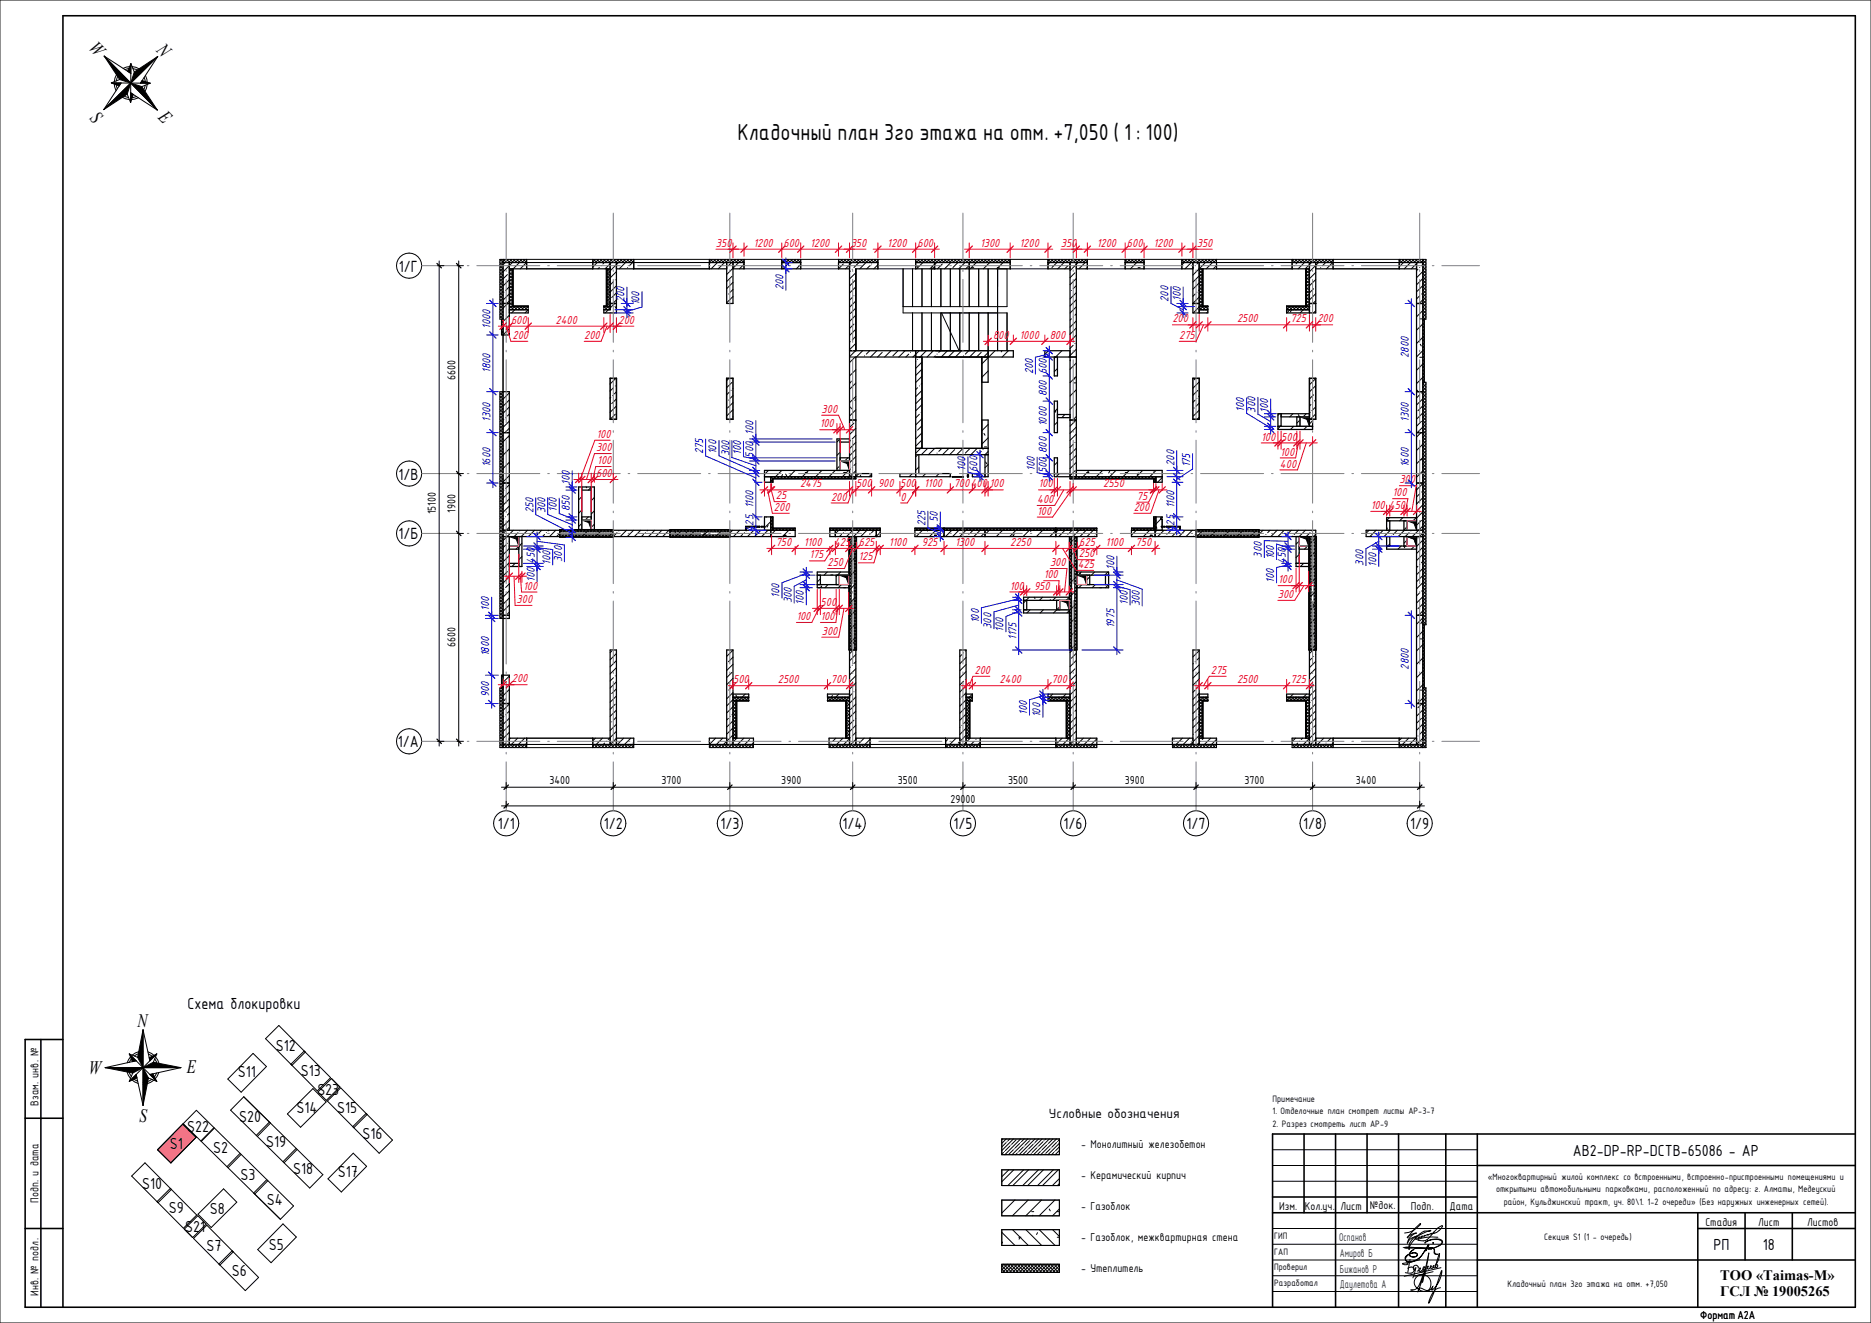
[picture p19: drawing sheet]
<svg xmlns="http://www.w3.org/2000/svg" width="594mm" height="420mm" viewBox="0 0 594 420" stroke-linecap="round" stroke-linejoin="round" font-family="sans-serif">
<defs><g id="words">
<text font-size="7.1" x="234.1" y="44.3">Кладочный план 3го этажа на отм. +7,050 ( 1 : 100)</text>
<g font-size="6">
<text x="28" y="15.5" transform="rotate(45 28 15.5)">W</text>
<text x="49.5" y="16.1" transform="rotate(45 49.5 16.1)">N</text>
<text x="28.3" y="37.8" transform="rotate(45 28.3 37.8)">S</text>
<text x="50" y="37.5" transform="rotate(45 50 37.5)">E</text>
<text x="43.7" y="326.1">N</text>
<text x="28.2" y="341">W</text>
<text x="59.3" y="340.7">E</text>
<text x="44.3" y="356.4">S</text>
</g>
<g font-size="5.5">
<text x="59.6" y="320.2">Схема блокировки</text>
<text x="87.6" y="333.7">S12</text>
<text x="75.5" y="341.9">S11</text>
<text x="95.5" y="341.8">S13</text>
<text x="100.8" y="347.6">S23</text>
<text x="94.2" y="353.4">S14</text>
<text x="107" y="353.4">S15</text>
<text x="59.4" y="359.3">S22</text>
<text x="75.9" y="356.1">S20</text>
<text x="53.9" y="364.9">S1</text>
<text x="84.5" y="364.3">S19</text>
<text x="115.1" y="361.5">S16</text>
<text x="67.7" y="366.1">S2</text>
<text x="499.4" y="367">AB2-DP-RP-DCTB-65086 - АР</text>
<text x="45.1" y="377.6">S10</text>
<text x="76.4" y="374.5">S3</text>
<text x="93" y="372.7">S18</text>
<text x="107.2" y="373.7">S17</text>
<text x="84.7" y="382.5">S4</text>
<text x="53.6" y="385.2">S9</text>
<text x="66.6" y="385.5">S8</text>
<text x="58.8" y="391">S21</text>
<text x="65.5" y="397.4">S7</text>
<text x="85.4" y="396.8">S5</text>
<text x="544" y="397">РП</text>
<text x="559.7" y="397">18</text>
<text x="73.6" y="405.2">S6</text>
</g>
<g font-size="4.9">
<text x="126.7" y="86.3">1/Г</text>
<text x="126.5" y="152.3">1/В</text>
<text x="126.5" y="171.3">1/Б</text>
<text x="126.3" y="237.3">1/А</text>
<text x="158" y="263.2">1/1</text>
<text x="191.7" y="263.2">1/2</text>
<text x="228.7" y="263.2">1/3</text>
<text x="267.5" y="263.2">1/4</text>
<text x="302.7" y="263.2">1/5</text>
<text x="337.7" y="263.2">1/6</text>
<text x="376.7" y="263.2">1/7</text>
<text x="413.7" y="263.2">1/8</text>
<text x="447.7" y="263.2">1/9</text>
</g>
<g font-size="4.6">
<text x="333.1" y="355">Условные обозначения</text>
<text x="546.2" y="406.4">ТОО</text>
<text x="557.6" y="406.4">«Taimas-M»</text>
<text x="546.2" y="411.6">ГСЛ</text>
<text x="556.9" y="411.6">№</text>
<text x="562.7" y="411.6">19005265</text>
</g>
<g font-size="3.9">
<text x="12.2" y="351" transform="rotate(-90 12.2 351)">Взам. инв. №</text>
<text x="343.2" y="364.7">- Монолитный железобетон</text>
<text x="343.2" y="374.5">- Керамический кирпич</text>
<text x="12.2" y="381.9" transform="rotate(-90 12.2 381.9)">Подп. и дата</text>
<text x="434.9" y="383.8">№док.</text>
<text x="343.2" y="384.2">- Газоблок</text>
<text x="406.2" y="384.1">Изм.</text>
<text x="414.3" y="384.1">Кол.уч.</text>
<text x="425.6" y="384.1">Лист</text>
<text x="448" y="384.1">Подп.</text>
<text x="460.2" y="384.1">Дата</text>
<text x="541.5" y="389.4">Стадия</text>
<text x="558.2" y="389.4">Лист</text>
<text x="573.8" y="389.4">Листов</text>
<text x="343.2" y="394">- Газоблок, межквартирная стена</text>
<text x="343.2" y="403.8">- Утеплитель</text>
<text x="12.2" y="411.4" transform="rotate(-90 12.2 411.4)">Инв. № подл.</text>
</g>
<g font-size="3.9" fill="#264c2f">
<text x="425.2" y="394.1">Оспанов</text>
<text x="425.4" y="399.1">Амиров Б</text>
<text x="425.4" y="404.1">Бижанов Р</text>
<text x="425.4" y="409.1">Даулетова А</text>
</g>
<g font-size="3.5" fill="#e80023">
<text x="227.3" y="78.4">350</text>
<text x="239.2" y="78.4">1200</text>
<text x="248.8" y="78.4">600</text>
<text x="257.2" y="78.4">1200</text>
<text x="270.1" y="78.4">350</text>
<text x="281.7" y="78.4">1200</text>
<text x="291.3" y="78.4">600</text>
<text x="311.2" y="78.4">1300</text>
<text x="323.7" y="78.4">1200</text>
<text x="336.8" y="78.4">350</text>
<text x="348.2" y="78.4">1200</text>
<text x="357.8" y="78.4">600</text>
<text x="366.2" y="78.4">1200</text>
<text x="380" y="78.4">350</text>
<text x="162.3" y="102.8">600</text>
<text x="162.7" y="107.6">200</text>
<text x="176.4" y="102.8">2400</text>
<text x="185.5" y="107.6">200</text>
<text x="196.4" y="102.8">200</text>
<text x="315.3" y="107.6">800</text>
<text x="323.7" y="107.6">1000</text>
<text x="333.3" y="107.6">800</text>
<text x="372.2" y="102.4">200</text>
<text x="374.4" y="107.6">275</text>
<text x="392.8" y="102.4">2500</text>
<text x="409.7" y="102.4">725</text>
<text x="418.3" y="102.4">200</text>
<text x="260.9" y="131.1">300</text>
<text x="260.3" y="135.7">100</text>
<text x="189.3" y="143.3">300</text>
<text x="189.4" y="139">100</text>
<text x="400.4" y="139.9">100</text>
<text x="406.8" y="139.9">500</text>
<text x="189.7" y="147.4">100</text>
<text x="406.4" y="148.5">400</text>
<text x="406.5" y="144.6">100</text>
<text x="189.3" y="151.5">600</text>
<text x="254" y="154.8">2475</text>
<text x="271.8" y="154.8">500</text>
<text x="278.8" y="154.8">900</text>
<text x="285.8" y="154.8">500</text>
<text x="293.5" y="154.8">1100</text>
<text x="302.8" y="154.8">700400</text>
<text x="314.2" y="154.8">100</text>
<text x="329.7" y="154.8">100</text>
<text x="350.3" y="154.8">2550</text>
<text x="444.3" y="153.5">300</text>
<text x="246.4" y="158.5">25</text>
<text x="263.9" y="158.9">200</text>
<text x="285.9" y="158.9">0</text>
<text x="329.3" y="159.7">400</text>
<text x="361" y="158.7">75</text>
<text x="435.2" y="161.6">100</text>
<text x="441" y="161.6">450</text>
<text x="442.1" y="157.6">100</text>
<text x="245.7" y="162.2">200</text>
<text x="329.3" y="163.4">100</text>
<text x="360" y="162.2">200</text>
<text x="246.3" y="173.4">750</text>
<text x="255.2" y="173.4">1100</text>
<text x="264.8" y="173.4">425</text>
<text x="272.7" y="173.4">625</text>
<text x="282.2" y="173.4">1100</text>
<text x="292.7" y="173.4">925</text>
<text x="303.2" y="173.4">1300</text>
<text x="320.8" y="173.4">2250</text>
<text x="342.7" y="173.4">625</text>
<text x="351" y="173.4">1100</text>
<text x="360.6" y="173.4">750</text>
<text x="257" y="177.3">175</text>
<text x="262.8" y="179.8">250</text>
<text x="272.6" y="178">125</text>
<text x="333.4" y="179.8">300</text>
<text x="342.6" y="177">250</text>
<text x="331.4" y="183.6">100</text>
<text x="342.2" y="180.3">425</text>
<text x="405.8" y="185.2">100</text>
<text x="164" y="191.5">300</text>
<text x="166.1" y="187.2">100</text>
<text x="320.6" y="187.2">100</text>
<text x="328.3" y="187.2">950</text>
<text x="405.7" y="189.9">300</text>
<text x="252.9" y="196.9">100</text>
<text x="260.5" y="196.9">100</text>
<text x="260.6" y="192.4">500</text>
<text x="260.9" y="201.6">300</text>
<text x="309.4" y="214">200</text>
<text x="384.5" y="214">275</text>
<text x="162.5" y="216.7">200</text>
<text x="232.8" y="217">500</text>
<text x="247" y="217">2500</text>
<text x="263.8" y="217">700</text>
<text x="317.4" y="217">2400</text>
<text x="333.8" y="217">700</text>
<text x="392.8" y="217">2500</text>
<text x="409.7" y="217">725</text>
</g>
<g font-size="3.5" fill="#00f">
<text x="248.8" y="92.2" transform="rotate(-90 248.8 92.2)">200</text>
<text x="371.1" y="95.8" transform="rotate(-90 371.1 95.8)">200</text>
<text x="374.9" y="95.5" transform="rotate(-90 374.9 95.5)">100</text>
<text x="198.3" y="96" transform="rotate(-90 198.3 96)">200</text>
<text x="203.1" y="97" transform="rotate(-90 203.1 97)">100</text>
<text x="155.7" y="104.4" transform="rotate(-90 155.7 104.4)">1000</text>
<text x="447.4" y="113.6" transform="rotate(-90 447.4 113.6)">2800</text>
<text x="155.7" y="118.4" transform="rotate(-90 155.7 118.4)">1800</text>
<text x="328" y="118.8" transform="rotate(-90 328 118.8)">200</text>
<text x="332.4" y="118.8" transform="rotate(-90 332.4 118.8)">600</text>
<text x="332.4" y="125.8" transform="rotate(-90 332.4 125.8)">800</text>
<text x="395.1" y="130.7" transform="rotate(-90 395.1 130.7)">100</text>
<text x="398.6" y="131" transform="rotate(-90 398.6 131)">300</text>
<text x="402.7" y="131.1" transform="rotate(-90 402.7 131.1)">100</text>
<text x="155.7" y="133.9" transform="rotate(-90 155.7 133.9)">1300</text>
<text x="239.2" y="138" transform="rotate(-90 239.2 138)">100</text>
<text x="332.4" y="135.4" transform="rotate(-90 332.4 135.4)">1000</text>
<text x="447.4" y="133.9" transform="rotate(-90 447.4 133.9)">1300</text>
<text x="332.4" y="143.8" transform="rotate(-90 332.4 143.8)">800</text>
<text x="155.7" y="148.4" transform="rotate(-90 155.7 148.4)">1600</text>
<text x="223.3" y="144.3" transform="rotate(-90 223.3 144.3)">275</text>
<text x="227.5" y="144.2" transform="rotate(-90 227.5 144.2)">100</text>
<text x="231.6" y="144.8" transform="rotate(-90 231.6 144.8)">300</text>
<text x="235.3" y="144.5" transform="rotate(-90 235.3 144.5)">100</text>
<text x="239.2" y="145.3" transform="rotate(-90 239.2 145.3)">500</text>
<text x="306.6" y="149.4" transform="rotate(-90 306.6 149.4)">100</text>
<text x="310.4" y="149.8" transform="rotate(-90 310.4 149.8)">600</text>
<text x="328.6" y="149.6" transform="rotate(-90 328.6 149.6)">100</text>
<text x="372.9" y="147.9" transform="rotate(-90 372.9 147.9)">200</text>
<text x="377.9" y="148.4" transform="rotate(-90 377.9 148.4)">175</text>
<text x="447.4" y="148.4" transform="rotate(-90 447.4 148.4)">1600</text>
<text x="180.9" y="153.9" transform="rotate(-90 180.9 153.9)">100</text>
<text x="332.4" y="150.3" transform="rotate(-90 332.4 150.3)">500</text>
<text x="239.2" y="161.4" transform="rotate(-90 239.2 161.4)">1100</text>
<text x="372.9" y="161.4" transform="rotate(-90 372.9 161.4)">1100</text>
<text x="169.4" y="162.9" transform="rotate(-90 169.4 162.9)">250</text>
<text x="173.2" y="162.9" transform="rotate(-90 173.2 162.9)">300</text>
<text x="176.8" y="162.6" transform="rotate(-90 176.8 162.6)">100</text>
<text x="180.9" y="162.3" transform="rotate(-90 180.9 162.3)">850</text>
<text x="293.9" y="167.2" transform="rotate(-90 293.9 167.2)">225</text>
<text x="297.8" y="165.8" transform="rotate(-90 297.8 165.8)">50</text>
<text x="239.2" y="168.8" transform="rotate(-90 239.2 168.8)">425</text>
<text x="372.9" y="168.8" transform="rotate(-90 372.9 168.8)">425</text>
<text x="169.8" y="179.2" transform="rotate(-90 169.8 179.2)">450</text>
<text x="174.8" y="179.4" transform="rotate(-90 174.8 179.4)">100</text>
<text x="178.4" y="178.4" transform="rotate(-90 178.4 178.4)">300</text>
<text x="400.7" y="177" transform="rotate(-90 400.7 177)">300</text>
<text x="404.6" y="177.6" transform="rotate(-90 404.6 177.6)">100</text>
<text x="408.2" y="179.2" transform="rotate(-90 408.2 179.2)">450</text>
<text x="432.9" y="179.6" transform="rotate(-90 432.9 179.6)">300</text>
<text x="437" y="179.9" transform="rotate(-90 437 179.9)">100</text>
<text x="169.8" y="184.7" transform="rotate(-90 169.8 184.7)">100</text>
<text x="353.9" y="181" transform="rotate(-90 353.9 181)">100</text>
<text x="404.6" y="185.1" transform="rotate(-90 404.6 185.1)">100</text>
<text x="247.5" y="189.9" transform="rotate(-90 247.5 189.9)">100</text>
<text x="251.4" y="191.5" transform="rotate(-90 251.4 191.5)">300</text>
<text x="155.4" y="194" transform="rotate(-90 155.4 194)">100</text>
<text x="255.2" y="192.1" transform="rotate(-90 255.2 192.1)">100</text>
<text x="310.9" y="197.9" transform="rotate(-90 310.9 197.9)">100</text>
<text x="358.1" y="192.1" transform="rotate(-90 358.1 192.1)">100</text>
<text x="361.9" y="192.4" transform="rotate(-90 361.9 192.4)">300</text>
<text x="314.8" y="199.6" transform="rotate(-90 314.8 199.6)">300</text>
<text x="318.6" y="200.6" transform="rotate(-90 318.6 200.6)">100</text>
<text x="322.7" y="203.3" transform="rotate(-90 322.7 203.3)">1175</text>
<text x="353.9" y="199.5" transform="rotate(-90 353.9 199.5)">1975</text>
<text x="155.4" y="208.4" transform="rotate(-90 155.4 208.4)">1800</text>
<text x="447.4" y="212.6" transform="rotate(-90 447.4 212.6)">2800</text>
<text x="155.4" y="221.3" transform="rotate(-90 155.4 221.3)">900</text>
<text x="326.1" y="227.1" transform="rotate(-90 326.1 227.1)">100</text>
<text x="330.4" y="227.8" transform="rotate(-90 330.4 227.8)">100</text>
</g>
<g font-size="3.5">
<text x="144.6" y="120.5" transform="rotate(-90 144.6 120.5)">6600</text>
<text x="138.4" y="163.3" transform="rotate(-90 138.4 163.3)">15100</text>
<text x="144.6" y="162.8" transform="rotate(-90 144.6 162.8)">1900</text>
<text x="144.6" y="205.5" transform="rotate(-90 144.6 205.5)">6600</text>
<text x="174.5" y="248.9">3400</text>
<text x="210.1" y="248.9">3700</text>
<text x="248.1" y="248.9">3900</text>
<text x="285.1" y="248.9">3500</text>
<text x="320.1" y="248.9">3500</text>
<text x="357.1" y="248.9">3900</text>
<text x="395.1" y="248.9">3700</text>
<text x="430.5" y="248.9">3400</text>
<text x="301.8" y="254.8">29000</text>
<text x="539.8" y="418.7">Формат А2А</text>
</g>
<g font-size="3.2">
<text x="404.1" y="349.8">Примечание</text>
<text x="404.1" y="353.7">1. Отделочные план смотрет листы АР-3-7</text>
<text x="404.1" y="357.7">2. Разрез смотреть лист АР-9</text>
<text x="472.4" y="374.7">«Многоквартирный жилой комплекс со встроенными, встроенно-пристроенными помещениями и</text>
<text x="475" y="378.6">открытыми автомобильными парковками, расположенный по адресу: г. Алматы, Медеуский</text>
<text x="477.4" y="382.6">район, Кульджинский тракт, уч. 80\1. 1-2 очереди» (Без наружных инженерных сетей).</text>
<text x="404.6" y="393.3">ГИП</text>
<text x="490.3" y="393.8">Секция S1 (1 - очередь)</text>
<text x="404.6" y="398.3">ГАП</text>
<text x="404.6" y="403.3">Проверил</text>
<text x="404.6" y="408.3">Разработал</text>
<text x="478.6" y="408.8">Кладочный план 3го этажа на отм. +7,050</text>
</g>
</g></defs>
<g fill="none" stroke="#000" stroke-width=".32">
<path d="M318.1 371.4h18.3v5h-18.3zM318.1 361.6h18.3v5h-18.3zM318.3 361.6l-.2 .3M318.6 365.9l-.5 .6M318.9 365.6h.1M319.5 361.6l-1.4 1.4M319.5 362.8l-1.4 1.4M319.8 362.5h.1M320.3 371.4l-2.2 2.3M320.6 361.6l-.5 .6M320.6 363.9l-1.4 1.4M320.9 363.6h.1"/>
<path d="M321.8 361.6l-3.7 3.7M321.8 365.1l-1.5 1.4M321.9 371.4l-3.8 3.8M322.1 364.7v.1M322.6 361.9l-1.4 1.4M322.9 366.2l-.4 .4M323.2 365.9h.1M323.8 363.1l-1.5 1.4M324 361.6l-5 5M324.1 362.8h-.1M324.9 364.2l-1.4 1.4M325 371.4l-5 5"/>
<path d="M325.2 361.6l-.9 .9M325.2 363.9h.1M326 365.3l-1.3 1.3M326.3 361.6l-5 5M326.4 365l-.1 .1M326.6 371.4l-5 5M326.9 362.2l-1.4 1.4M327.2 366.5l-.2 .1M327.2 361.9h.1M327.5 366.2h.1M328 363.3l-1.4 1.5M328.4 363l-.1 .1"/>
<path d="M328.6 361.6l-5 5M329.2 364.5l-1.4 1.4M329.5 364.2h.1M329.7 371.4l-5 5M329.7 361.6l-1.1 1.2M330.3 365.6l-1 1M330.6 365.3h.1M330.9 361.6l-5 5M331.2 362.5l-1.4 1.4M331.3 371.4l-5 5M331.5 362.2h.1M331.8 366.5h-.1"/>
<path d="M332 361.6l-.3 .3M332.3 363.6l-1.4 1.5M332.6 363.3h.1M333.2 361.6l-5 5M333.5 364.8l-1.5 1.4M333.8 364.5h-.1M334.3 361.6l-1.4 1.5M334.4 371.4l-5 5M334.6 365.9l-.7 .7M334.9 365.6h.1M335.5 361.6l-5 5M335.5 362.8l-1.5 1.4"/>
<path d="M335.8 362.5h-.1M336 371.4l-5 5M336.4 374.2l-2.2 2.2M336.4 375.8l-.7 .6M336.4 363l-3.7 3.6M336.4 365.3l-1.4 1.3M336.4 361.9l-.4 .3M336.4 364.1l-1.2 1.2M336.4 366.4l-.1 .1M318.1 391.3l4.1 4.1M318.1 381h18.3v5h-18.3zM318.1 390.4h18.3v5h-18.3z"/>
<path d="M318.3 394.4l-.2 .4M321.5 390.4l5 5M322.2 381l-4.1 4.2M323.5 392.8h.7M323.9 392.9l-.3 .6M325.7 390.4l5 5M326.5 381l-5 5M327.6 384.7h.6M328 385.8l-.2 .2M329.4 391.4l-.3 .6M330 390.4l5 5M330.7 381l-5 5"/>
<path d="M333.1 383.9l.4 .6M334.2 390.4l2.2 2.2M334.9 381l-5 5M335.7 384.7h.7M335.7 392.8h.7M336.4 383.9l-2.2 2.1M318.1 404h.1M318.1 402.9l1.1 1.1M318.1 401.9l2.1 2.1M318.1 404v-2.6h18.3v2.6M318.1 404h18.3M318.7 401.4l2.6 2.6"/>
<path d="M318.8 401.4l-.7 .7M319.7 401.4l2.6 2.6M319.9 401.4l-1.8 1.8M320.8 401.4l2.6 2.6M320.9 401.4l-2.6 2.6M321.9 401.4l2.6 2.6M322 401.4l-2.6 2.6M322.9 401.4l2.6 2.6M323 401.4l-2.6 2.6M324 401.4l2.6 2.6M324.1 401.4l-2.6 2.6M325 401.4l2.6 2.6"/>
<path d="M325.2 401.4l-2.6 2.6M326.1 401.4l2.6 2.6M326.2 401.4l-2.6 2.6M327.2 401.4l2.6 2.6M327.3 401.4l-2.6 2.6M328.2 401.4l2.6 2.6M328.3 401.4l-2.6 2.6M329.3 401.4l2.6 2.6M329.4 401.4l-2.6 2.6M330.3 401.4l2.6 2.6M330.5 401.4l-2.6 2.6M331.4 401.4l2.6 2.6"/>
<path d="M331.5 401.4l-2.6 2.6M332.5 401.4l2.6 2.6M332.6 401.4l-2.6 2.6M333.5 401.4l2.6 2.6M333.7 401.4l-2.6 2.6M334.6 401.4l1.8 1.8M334.7 401.4l-2.6 2.6M335.7 401.4l.7 .7M335.8 401.4l-2.6 2.6M336.4 401.9l-2.2 2.1M336.4 402.9l-1.1 1.1M336.4 404h.1"/>
</g>
<g fill="#fff">
<path d="M312.7 144.4h1v7h-1z"/>
<path d="M334.7 150.4h5v1h-5z"/>
<path d="M335.7 131.6h4v1h-4z"/>
<path d="M440.3 164.4h9.5v1h-9.5z"/>
<path d="M440.3 165.4h1v3h-1z"/>
<path d="M411.5 178.9h4v1h-4z"/>
<path d="M411.5 170.4h1v8.5h-1z"/>
<path d="M351 182.6h1v3h-1z"/>
<path d="M342 185.6h10v1h-10z"/>
<path d="M325 190.6h1v3h-1z"/>
<path d="M325 189.6h14.5v1h-14.5z"/>
<path d="M259.5 182.6h1v3h-1z"/>
<path d="M259.5 185.6h10v1h-10z"/>
<path d="M161.7 178.9h3v1h-3z"/>
<path d="M164.7 170.4h1v9.5h-1z"/>
<path d="M184.7 154.6h3v1h-3z"/>
<path d="M187.7 154.6h1v13.5h-1z"/>
<path d="M266.7 139.4h3v1h-3z"/>
<path d="M265.7 139.4h1v10h-1z"/>
<path d="M445.8 165.4h1v3h-1z"/>
<path d="M412.5 173.4h3v1h-3z"/>
<path d="M345 182.6h1v3h-1z"/>
<path d="M335.5 190.6h1v3h-1z"/>
<path d="M265.5 182.6h1v3h-1z"/>
<path d="M161.7 173.4h3v1h-3z"/>
<path d="M184.7 164.1h3v1h-3z"/>
<path d="M266.7 145.4h3v1h-3z"/>
<path d="M380.8 85.4h1v12h-1z"/>
<path d="M414.8 85.4h1v12h-1z"/>
<path d="M192.7 85.4h1v12h-1z"/>
<path d="M161.7 85.4h1v12h-1z"/>
<path d="M232.7 222.4h1v12h-1z"/>
<path d="M268.7 222.4h1v12h-1z"/>
<path d="M338.7 222.4h1v12h-1z"/>
<path d="M306.7 222.4h1v12h-1z"/>
<path d="M380.8 222.4h1v12h-1z"/>
<path d="M414.8 222.4h1v12h-1z"/>
<path d="M339.7 170.4h.5v36h-.5z"/>
<path d="M340.2 170.4h1v36h-1z"/>
<path d="M341.2 170.4h.5v36h-.5z"/>
<path d="M269.7 170.4h.5v36h-.5z"/>
<path d="M270.2 170.4h1v36h-1z"/>
<path d="M271.2 170.4h.5v36h-.5z"/>
<path d="M339.7 113.4h2v20h-2z"/>
<path d="M269.7 113.4h2v20h-2z"/>
<path d="M245.2 151.4h26.5v.5h-26.5z"/>
<path d="M366.8 168.4h13v2h-13z"/>
<path d="M194.7 168.4h18v2h-18z"/>
<path d="M269.7 83.4h2v28h-2z"/>
<path d="M269.7 111.4h21v2h-21z"/>
<path d="M290.7 113.4h2v29h-2z"/>
<path d="M290.7 142.4h23v2h-23z"/>
<path d="M193.7 206.4h2v30h-2z"/>
<path d="M230.7 206.4h2v30h-2z"/>
<path d="M269.7 206.4h2v30h-2z"/>
<path d="M304.7 206.4h2v30h-2z"/>
<path d="M339.7 206.4h2v30h-2z"/>
<path d="M378.8 206.4h2v30h-2z"/>
<path d="M193.7 83.4h2v13h-2z"/>
<path d="M230.7 83.4h2v13h-2z"/>
<path d="M378.8 83.4h2v13h-2z"/>
<path d="M269.7 133.4h2v18h-2z"/>
<path d="M339.7 83.4h2v30h-2z"/>
<path d="M339.7 133.4h2v18h-2z"/>
<path d="M290.7 111.4h23v2h-23z"/>
<path d="M440.3 173.4h9.5v1h-9.5z"/>
<path d="M440.3 170.4h1v3h-1z"/>
<path d="M445.8 170.4h1v3h-1z"/>
<path d="M244.7 164.1v4.3h.5v-4.3zM244.7 151.4v1.7h.5v-1.7z"/>
<path d="M366.5 164.1v3.8h.5v-3.8zM366.5 151.9v1.2h.5v-1.2z"/>
<path d="M271.7 150.4v1h5v-1zM285.7 150.4v1h5v-1z"/>
<path d="M334.7 145.4v5h1v-5zM334.7 127.4v10h1v-10zM334.7 113.4v6h1v-6z"/>
<path d="M380.8 220.4v1h2.7v-1zM408.5 220.4v1h7.3v-1z"/>
<path d="M232.7 220.4v1h5v-1zM262.7 220.4v1h7v-1z"/>
<path d="M306.7 220.4v1h2v-1zM332.7 220.4v1h7v-1z"/>
<path d="M380.8 97.4v1h2.7v-1zM408.5 97.4v1h7.3v-1z"/>
<path d="M161.7 97.4v1h6v-1zM191.7 97.4v1h2v-1z"/>
<path d="M232.7 221.4v1h5v-1zM262.7 221.4v1h7v-1z"/>
<path d="M306.7 221.4v1h2v-1zM332.7 221.4v1h7v-1z"/>
<path d="M380.8 221.4v1h2.7v-1zM408.5 221.4v1h7.3v-1z"/>
<path d="M290.7 150.4v1h11v-1zM308.7 150.4v1h4v-1z"/>
</g>
<path d="M412.8 132.4h3v3l-.8-2.2zM266.7 146.4h3v3l-.8-2.2zM161.7 170.4h3v3l-.8-2.2zM184.7 165.1h3v3l-.8-2.2zM412.5 170.4h3v3l-.8-2.2zM446.8 165.4h3v3l-.8-2.2zM266.5 182.6h3v3l-.8-2.2zM336.5 190.6h3v3l-.8-2.2zM342 182.6h3v3l-.8-2.2z" fill="#000"/>
<g fill="#fff">
<path d="M405.8 131.4h1v4h-1z"/>
<path d="M406.8 131.4h9v1h-9z"/>
<path d="M415.8 133.1h1v2.3h-1z"/>
<path d="M411.8 132.4h1v3h-1z"/>
<path d="M159.7 96.4h2v10h-2z"/>
<path d="M265.2 168.4h13v2h-13z"/>
<path d="M299.7 168.4h13v2h-13z"/>
<path d="M335.2 168.4h13.1v2h-13.1z"/>
<path d="M159.7 153.4h2v15h-2z"/>
<path d="M193.7 96.4h2v3h-2z"/>
<path d="M183.7 154.6h1v13.5h-1z"/>
<path d="M259.5 181.6h10.2v1h-10.2z"/>
<path d="M325 193.6h14.5v1h-14.5z"/>
<path d="M405.8 135.4h11v1h-11z"/>
<path d="M415.8 96.4h2v3h-2z"/>
<path d="M378.8 96.4h2v3h-2z"/>
<path d="M342 181.6h10v1h-10z"/>
<path d="M248.2 83.4h6v2h-6z"/>
<path d="M357.3 83.4h6v2h-6z"/>
<path d="M290.7 83.4h6v2h-6z"/>
<path d="M307.7 83.4h13v2h-13z"/>
<path d="M245.5 167.9h7v.5h-7z"/>
<path d="M299.7 167.9h35.5v.5h-35.5z"/>
<path d="M177.7 169.9h17v.5h-17z"/>
<path d="M177.7 168.9h17v1h-17z"/>
<path d="M177.7 168.4h17v.5h-17z"/>
<path d="M159.7 168.4h18v2h-18z"/>
<path d="M380.8 98.4v1h2.7v-1zM408.5 98.4v1h7.3v-1z"/>
<path d="M161.7 98.4v1h6v-1zM191.7 98.4v1h2v-1z"/>
<path d="M159.7 214.4v9h2v-9zM159.7 195.4v1h2v-1z"/>
<path d="M271.7 83.4v2h7v-2zM296.7 83.4v2h11v-2zM332.7 83.4v2h7v-2z"/>
<path d="M290.5 167.9v.5h9.2v-.5zM263.5 167.9v.5h16v-.5z"/>
<path d="M359.3 167.9v.5h7.7v-.5zM335.2 167.9v.5h13.1v-.5z"/>
<path d="M311.7 133.4v9h2v-9zM311.7 113.4v8h2v-8z"/>
<path d="M331.7 111.4v2h8v-2zM313.7 111.4v2h8v-2z"/>
</g>
<path d="M446.8 170.4h3v3l-.8-2.2z" fill="#000"/>
<g fill="#fff">
<path d="M339.7 151.4h27.3v.5h-27.3z"/>
<path d="M341.7 149.4h27.3v2h-27.3z"/>
<path d="M158.7 82.4h1v19h-1z"/>
<path d="M158.7 124.4h1v72h-1z"/>
<path d="M158.7 218.4h1v19h-1z"/>
<path d="M451.8 218.4h1v19h-1z"/>
<path d="M451.8 121.4h1v77h-1z"/>
<path d="M451.8 82.4h1v19h-1z"/>
<path d="M159.2 101.4h.5v5h-.5z"/>
<path d="M159.2 214.4h.5v4h-.5z"/>
<path d="M451.8 198.4h.5v20h-.5z"/>
<path d="M451.8 101.4h.5v20h-.5z"/>
<path d="M242.7 149.4h27v2h-27z"/>
<path d="M312.7 168.4h22.5v2h-22.5z"/>
<path d="M359.3 168.4h7.5v2h-1v-.4h-.5v.4h-6z"/>
<path d="M193.7 120.1h2v13h-2z"/>
<path d="M230.7 120.1h2v13h-2z"/>
<path d="M378.8 120.1h2v13h-2z"/>
<path d="M231.7 168.4h13v2h-13z"/>
<path d="M159.7 83.4h2v13h-2z"/>
<path d="M159.7 223.4h2v13h-2z"/>
<path d="M159.7 170.4h2v25h-2z"/>
<path d="M159.7 137.4h2v16h-2z"/>
<path d="M159.7 124.4h2v13h-2z"/>
<path d="M212.7 168.4h19v.5h-19z"/>
<path d="M212.7 168.9h19v1h-19z"/>
<path d="M212.7 169.9h19v.5h-19z"/>
<path d="M379.8 168.4h20v.5h-20z"/>
<path d="M379.8 168.9h20v1h-20z"/>
<path d="M379.8 169.9h20v.5h-20z"/>
<path d="M449.8 137.4h2v16h-2z"/>
<path d="M415.8 206.4h2v30h-2z"/>
<path d="M415.8 83.4h2v13h-2z"/>
<path d="M433.8 168.4h18v2h-18z"/>
<path d="M449.8 153.4h2v15h-2z"/>
<path d="M415.8 120.1h2v13h-2z"/>
<path d="M399.8 168.4h18v2h-18z"/>
<path d="M449.8 83.4h2v13h-2z"/>
<path d="M449.8 223.4h2v13h-2z"/>
<path d="M449.8 170.4h2v25h-2z"/>
<path d="M449.8 124.4h2v13h-2z"/>
<path d="M417.3 170.4h.5v36h-.5z"/>
<path d="M416.3 170.4h1v36h-1z"/>
<path d="M415.8 170.4h.5v36h-.5z"/>
<path d="M449.8 195.4h2v28h-2z"/>
<path d="M449.8 96.4h2v28h-2z"/>
<path d="M290.7 144.4h1v6h-1z"/>
<path d="M444.3 236.4v1h7.5v-1zM410.3 236.4v1h13v-1zM372.3 236.4v1h14v-1zM335.2 236.4v1h13.1v-1zM300.2 236.4v1h11v-1zM263.2 236.4v1h13v-1zM225.2 236.4v1h14v-1zM188.2 236.4v1h13v-1zM159.7 236.4v1h7.5v-1z"/>
<path d="M444.3 82.4v1h7.5v-1zM410.3 82.4v1h13v-1zM375.3 82.4v1h11v-1zM357.3 82.4v1h6v-1zM332.7 82.4v1h12.6v-1zM290.7 82.4v1h30v-1zM266.2 82.4v1h12.5v-1zM248.2 82.4v1h6v-1zM225.2 82.4v1h11v-1zM188.2 82.4v1h13v-1zM159.7 82.4v1h7.5v-1z"/>
<path d="M242.7 164.1v4.3h2v-4.3zM242.7 151.4v1.7h2v-1.7z"/>
<path d="M263.5 168.4v2h1.7v-2zM244.7 168.4v2h4.3v-.4h.5v.4h3v-2z"/>
<path d="M290.5 168.4v2h6.3v-.4h.5v.4h2.4v-2zM278.2 168.4v2h1.3v-2z"/>
<path d="M367 164.1v4.3h2v-3.5h-.4v-.5h.4v-.3zM367 151.4v1.7h2v-1.7z"/>
<path d="M410.3 234.4v2h5.5v-2zM380.8 234.4v2h5.5v-2z"/>
<path d="M410.3 83.4v2h5.5v-2zM380.8 83.4v2h5.5v-2z"/>
<path d="M372.3 234.4v2h6.5v-2zM341.7 234.4v2h6.6v-2z"/>
<path d="M335.2 234.4v2h4.5v-2zM306.7 234.4v2h4.5v-2z"/>
<path d="M300.2 234.4v2h4.5v-2zM271.7 234.4v2h4.5v-2z"/>
<path d="M263.2 234.4v2h6.5v-2zM232.7 234.4v2h6.5v-2z"/>
<path d="M225.2 234.4v2h5.5v-2zM195.7 234.4v2h5.5v-2z"/>
<path d="M188.2 234.4v2h5.5v-2zM161.7 234.4v2h5.5v-2z"/>
<path d="M188.2 83.4v2h5.5v-2zM161.7 83.4v2h5.5v-2z"/>
<path d="M225.2 83.4v2h5.5v-2zM195.7 83.4v2h5.5v-2z"/>
<path d="M266.2 83.4v2h3.5v-2zM232.7 83.4v2h3.5v-2z"/>
<path d="M375.3 83.4v2h3.5v-2zM341.7 83.4v2h3.6v-2z"/>
<path d="M444.3 234.4v2h5.5v-2zM417.8 234.4v2h5.5v-2z"/>
<path d="M444.3 83.4v2h5.5v-2zM417.8 83.4v2h5.5v-2z"/>
</g>
<g fill="none" stroke="#000" stroke-width=".32">
<path d="M158.7 95l1 1M158.7 94l1 1M158.7 92.9l1 1M158.7 90.8l1 1M158.7 89.7l1 1M158.7 88.7l1 1M158.7 86.5l1 1M158.7 85.5l1 1M158.7 84.4l1 1M158.7 83.4l1 1M158.7 99.3l1 1M158.7 98.2l1 1"/>
<path d="M158.7 97.2l1 1M158.7 96.1l1 1M158.7 91.9l1 1M158.7 82.4h294.1v19h-1M158.7 82.4v19h1M158.8 82.4l1 1M159.3 82.4l-.6 .5M159.7 100l-1 1M159.7 88.3l-1 1M159.7 89.4l-1 1M159.7 90.4l-1 1M159.7 91.5l-1 1"/>
<path d="M159.7 92.5l-1 1M159.7 93.6l-1 1M159.7 94.7l-1 1M159.7 95.7l-1 1M159.7 96.8l-1 1M159.7 98.9l-1 1M159.7 84.1l-1 1M159.7 85.1l-1 1M159.7 86.2l-1 1M159.7 87.2l-1 1M159.7 82.4v19M159.7 83.4h76.5"/>
<path d="M159.8 82.4l1 1M160 92.8h.1M160.4 82.4l-1.7 1.6M160.9 82.4l1 1M161.1 87.2l-1.4 1.4-1-1M161.2 96.4l-2.5 2.5M161.4 82.4l-1.4 1.4M161.7 95.6l-.8 .8M161.7 86.6h.1M161.7 98l.3 .4M161.7 97l1.4 1.4M161.7 94.9l1 1-1 1"/>
<path d="M161.7 93.8l1 1M161.7 92.7l1 1M161.7 91.7l1 1M161.7 86.4l1 1-1 1M161.7 89.5l1 1.1-1 1M161.7 88.5l1 1M161.7 88.8l-2 2M161.7 93.3l-2 2M161.7 91.1l-1.2 1.1M161.7 97.4h1v-12h-1v13h6M161.8 85.4l.9 .9M162 82.4l1 1"/>
<path d="M162.5 82.4l-1 1M162.7 85.4l-1 .9M162.7 83.4l-3 2.9M162.7 97l-1 1M162.7 94.9l-1 1 1 1M162.7 86.4l-1 1 1 1M162.7 88.5l-1 1M162.7 89.5l-1 1 1 1.1M162.7 91.7l-1 1M162.7 92.7l-1 1M162.7 93.8l-1 1M162.7 97.1l5 .1"/>
<path d="M162.8 85.4h.2M163 85.4v11.7M163 82.4l1 1M163.2 97.4l1 1M163.4 97.4l-1 1M163.5 82.4l-1 1M164.1 82.4l1 1M164.2 97.4l1 1M164.5 97.4l-2 2M164.6 82.4l-1 1M164.9 83.4l-2 2M165.1 82.4l1 1"/>
<path d="M165.3 97.4l1 1M165.5 97.4l-1 1M165.7 82.4l-1 1M166.2 82.4l1 1-2 2M166.3 97.4l1 1M166.6 97.4l-1 1M166.7 82.4l-1 1M167.2 82.9l-.4 .5M167.2 82.4v3h21v-3M167.4 97.4l.3 .3M167.6 97.4l-1 1M167.7 98.3l-1 1.1"/>
<path d="M167.7 97.4v1M188.2 83.2l.2 .2M188.5 82.4l1 1M189 82.4l-.8 .7M189.5 82.4l1 1M189.6 83.4l-1.4 1.4M190.1 82.4l-1 1M190.3 84.9l-.4 .5M190.6 82.4l1 1M190.9 84.4h.1M191.1 82.4l-1 1M191.7 82.4l1 1"/>
<path d="M191.7 98.3v.1M191.7 97.4v1M191.8 97.4l1 1M191.9 83.4l-.5 .4M192 97.4l-.3 .3M192.2 82.4l-1 1M192.6 85.4l-.1 11.7M192.7 82.4l1 1M192.7 97.2l1 1M192.7 96.2l1 1M192.7 95.1l1 1M192.7 94l1 1"/>
<path d="M192.7 93l1 1M192.7 91.9l1 1M192.7 90.8l1 1M192.7 89.8l1 1M192.7 88.7l1 1M192.7 87.7l1 1M192.7 86.6l1 1M192.7 85.5l1 1M192.7 97.1l-1 .1M193.2 82.4l-1 1M193.4 85.4l-.7 .7M193.6 85.4l.1 .1"/>
<path d="M193.7 95.7l-1 1M193.7 96.7l-1.6 1.7M193.7 86.1l-1 1M193.7 87.2l-1 1M193.7 89.3l-1 1M193.7 90.4l-1 1M193.7 91.4l-1 1M193.7 92.5l-1 1M193.7 93.6l-1 1M193.7 94.6l-1 1M193.7 97.4h-1v-12h1v13h-2M193.8 82.4l1 1"/>
<path d="M194.1 83.4l-2 2M194.3 82.4l-1 1M194.8 89.4l-1.1 1.1M194.8 82.4l1 1M195.2 96.4l-3 3M195.3 97.3l.3 .6M195.4 82.4l-1 1M195.4 88.8l-.1 .1M195.7 86.2l-3 3M195.7 90.7l-2 2M195.7 95.2l-1.1 1.2M195.7 93l-1.5 1.5"/>
<path d="M195.9 82.4l1 1M196.4 83.4l-2.7 2.6M196.4 82.4l-1 1M197 82.4l1 1M197.5 82.4l-1 1M198 82.4l1 1M198.6 82.4l-1 1M199.1 82.4l1 1M199.3 84.9h.1M199.6 82.4l-3 3M200.1 82.4l1 1M200.7 82.4l-1 1"/>
<path d="M200.9 83.4l-1.1 1M201.2 82.4h.1M201.2 82.9l-.5 .5M201.2 85.2l-.1 .2M201.2 82.4v3h24v-3M225.2 83l.3 .4M225.6 83.4l-.4 .3M225.6 82.4l1 1M226.1 82.4l-.9 .9M226.7 82.4l1 1M227.2 82.4l-1 1M227.7 82.4l1 1"/>
<path d="M227.8 83.4l-2 2M228.3 82.4l-1 1M228.8 82.4l1 1M229.3 82.4l-1 1M229.8 82.4l1 1M230 83.4l-2 2M230.4 82.4l-1 1M230.7 84.9h.1M230.9 82.4l1 1M231.3 93.3v.1M231.4 82.4l-1 1M232 82.4l1 1"/>
<path d="M232.3 83.4l-1 1M232.4 87.7l-1.7 1.7M232.5 82.4l-1 1M232.7 89.7l-2 2M232.7 94.1l-2 2M232.7 91.9l-.9 .9M233 82.4l1 1M233.6 82.4l-1 1M234.1 82.4l1 1M234.5 83.4l-3.8 3.8M234.6 82.4l-1 1M235.2 82.4l1 1"/>
<path d="M235.7 82.4l-1 1M236.2 82.4h.1M236.2 83.9l-1.4 1.5M236.2 82.9l-.5 .5M236.2 82.4v3h12v-3M248.2 82.7l.7 .7M248.4 82.4l-.2 .1M248.9 82.4l1 1M249.5 82.4l-1 1M250 82.4l1 1M250.5 82.4l-1 1M251.1 82.4l1 1"/>
<path d="M251.6 82.4l-3 3M252.1 82.4l1 1M252.7 82.4l-1 1M253.2 82.4l1 1M253.7 82.4l-1 1M254.2 84l-1.4 1.4M254.2 82.9l-.4 .5M254.2 82.4v3h12M266.2 82.7l.7 .7M266.2 83.4h12.5M266.2 82.4v3M266.4 82.4l-.2 .2"/>
<path d="M267 82.4l1 1M267.5 82.4l-1 1M267.8 83.8l-1.6 1.5M268 82.4l1 1M268.6 82.4l-1 1M269.1 82.4l1 1M269.6 82.4l-1 1M270 86.1l-.3 .2M270.2 82.4l1 1M270.5 83.4l-2 2M270.6 94.5l-.9 .8M270.6 85.5h.1"/>
<path d="M270.7 82.4l-1 1M271.2 93.9h-.1M271.2 82.4l1 1M271.7 95.6l-2 2M271.7 93.3v.1M271.7 97.8l-1.7 1.7M271.7 86.6l-2 2M271.7 91.1l-2 2M271.7 88.8l-2 2M271.7 85.4v26M271.8 82.4l-1 1M272.3 82.4l1 1"/>
<path d="M272.7 83.4l-1.6 1.5M272.8 82.4l-1 1M273.3 82.4l1 1M273.9 82.4l-1 1M274.4 82.4l1 1M274.9 82.4l-1 1M275.5 82.4l1 1M276 82.4l-3 3M276.2 84.4l-1 1M276.5 82.4l1 1M276.8 83.8h-.1M277.1 82.4l-1 1"/>
<path d="M277.6 82.4l1 1M278.1 82.4l-1 1M278.6 82.4h.1M278.7 84.1l-1.3 1.3M278.7 82.8l-.5 .6M278.7 82.4v3h12v-3M286.7 97.4h33v-12h-3v26M286.7 85.4v14h33v12M289.7 85.4v12M289.7 99.4v12M290.7 82.8l.6 .6M290.8 82.4l-.1 .1"/>
<path d="M291 84.3l.3 .6M291.4 82.4l1 1M291.9 82.4l-1 1M292.4 82.4l1 1M292.7 85.4v12M292.7 99.4v12M293 82.4l-1 1M293.5 82.4l1 1M294 82.4l-3 3M294.6 82.4l1 1M295.1 82.4l-1 1M295.6 82.4l1 1"/>
<path d="M295.7 99.4v12M296.1 82.4l-1 1M296.2 84.3l-.4 .6M296.3 85h.4M296.7 82.4l1 1M296.7 83.9l-1.4 1.5M296.7 83.4h11M297 85.4h-1.3v12M297.2 82.4l-1 1M297.4 83.4l-.7 .6M297.7 82.4l1 1M298.3 82.4l-1 1"/>
<path d="M298.7 85.4v12M298.7 99.4v12M298.8 82.4l1 1M298.9 99.4l5.6 12M299.2 83.8l-1.5 1.6M299.3 82.4l-1 1M299.9 82.4l1 1M300.4 82.4l-1 1M300.9 82.4l1 1M301.5 82.4l-1 1M301.7 85.4v12M301.7 99.4v12"/>
<path d="M301.9 83.4l-2 2M302 82.4l1 1M302.5 82.4l-1 1M303 82.4l1 1M303.6 82.4l-1 1M304.1 82.4l1 1M304.1 83.4l-1.5 1.5M304.6 82.4l-1 1M304.7 85.4v12M304.7 99.4v12M305.2 82.4l1 1M305.7 82.4l-1 1"/>
<path d="M306.2 82.4l1 1M306.4 83.4l-2 2M306.8 82.4l-1 1M307.3 82.4l1 1M307.6 84.4l-1 1M307.7 85.4v12M307.7 99.4v12M307.8 82.4l-1 1M308.4 82.4l1 1M308.5 85h.7M308.9 82.4l-1 1M309.4 82.4l1 1"/>
<path d="M309.9 82.4l-1 1M310.5 82.4l1 1M310.7 85.4v12M310.7 99.4v12M311 82.4l-3 3M311.5 82.4l1 1M312.1 82.4l-1 1M312.6 82.4l1 1M313.1 82.4l-1 1M313.7 82.4l1 1M313.7 99.4v12h-27M313.7 85.4v12"/>
<path d="M314.2 82.4l-1 1M314.7 82.4l1 1M315.2 82.4l-3 3M315.8 82.4l1 1M316.3 82.4l-1 1M316.6 85h.7M316.8 82.4l1 1M317.4 82.4l-1 1M317.9 82.4l1 1M318.4 82.4l-1 1M319 82.4l1 1M319.5 82.4l-3 3"/>
<path d="M320 82.4l.7 .7M320.5 82.4l-1 1M320.7 85.3v.1M320.7 83.2l-.1 .2M320.7 82.4v3M332.7 83.4h12.6M333.3 82.4l-.6 .5M333.7 83.4l-1-1v3h-12M333.8 82.4l1 1M334.3 82.4l-1.6 1.5M334.9 82.4l1 1M335.4 82.4l-1 1"/>
<path d="M335.6 83.4l-1.6 1.5M335.9 82.4l1 1M336.5 82.4l-1 1M337 82.4l1 1M337.5 82.4l-1 1M337.8 83.4l-2 2M338.1 82.4l1 1M338.6 82.4l-1 1M339.1 84.4l-1 1M339.1 82.4l1 1M339.6 83.8h.1M339.6 82.4l-1 1"/>
<path d="M340.2 82.4l1 1M340.2 92.2h.1M340.7 82.4l-1 1M341.2 82.4l1 1M341.3 86.6l-1.6 1.6M341.7 88.4l-2 2M341.7 92.9l-2 2M341.7 90.7l-1 1M341.7 97.4l-2 2M341.7 95.2l-2 2M341.7 99.6l-.4 .5M341.8 82.4l-1 1"/>
<path d="M342.3 82.4l1 1M342.3 83.4l-2.6 2.5M342.8 82.4l-1 1M343.4 82.4l1 1M343.9 82.4l-1 1M344.4 82.4l.9 .8M344.6 83.4l-2 2M344.9 82.4l-1 1M345.3 84.9l-.5 .5M345.3 83.1l-.3 .3M345.3 82.4v3h12v-3M357.3 82.5l.8 .9"/>
<path d="M357.7 82.4l-.4 .4M358.2 82.4l1 1M358.7 82.4l-1 1M359.3 82.4l1 1M359.8 82.4l-1 1M360.3 82.4l1 1M360.9 82.4l-1 1M361.3 85h.7M361.4 82.4l1 1M361.9 82.4l-3 3M362.5 82.4l.8 .8M363 82.4l-1 1"/>
<path d="M363.3 85.3l-.1 .1M363.3 82.4v3h12v-3l.9 1M363.3 83.1l-.3 .3M375.3 83.4h76.5M375.7 82.4l-.4 .4M376 83.4l-.7 .7M376.2 82.4l1 1M376.8 82.4l-1 1M377.3 82.4l1 1M377.8 82.4l-1 1M378.2 83.4l-2 2M378.4 82.4l1 1"/>
<path d="M378.9 82.4l-1 1M378.9 84.9l-.4 .5M379.4 82.4l1.1 1-.5 .4M379.5 93.4l-.7 .7M379.5 84.4h.1M380 82.4l-1 1M380.1 92.8h-.1M380.5 82.4l1 1M380.8 97.5l.8 .9M380.8 94.3l1 1M380.8 93.2l1 1M380.8 92.2l1 1"/>
<path d="M380.8 89.8l-2 2M380.8 94.3l-2 2M380.8 87.6l-2 2M380.8 97.4h1v-12h-1v13M381 82.4l-1 1M381.2 85.4l-.4 .4 1 1M381.4 85.4l.4 .3M381.5 82.4l1 1M381.8 88l-1 1 1 1M381.8 96.5l-2.9 2.9M381.8 95.4l-1 1 1.9 2M381.8 94.3l-1 1.1 1 1"/>
<path d="M381.8 85.9l-1 1 1 1M381.8 86.9l-1 1 1 1M381.8 89l-1 1 1 1.1M381.8 90.1l-1 1 1 1M381.8 91.2l-1.2 1M381.8 92.2l-1 1M381.8 93.3l-1 1M381.8 97.1l1.7 .1M381.9 85.4l.1 11.7M381.9 97.4l-1 1M382.1 82.4l-1 1M382.6 82.4l1 1"/>
<path d="M382.7 83.4l-3.9 3.9M382.8 97.4l.7 .7M383 97.4l-1 1M383.1 82.4l-1 1M383.5 99l-.4 .4M383.5 97.9l-.5 .5M383.5 97.4v1M383.7 82.4l1 1M384.2 82.4l-1 1M384.7 82.4l1 1M385 83.4l-2 2M385.3 82.4l-1 1"/>
<path d="M385.3 83.4l1-1v3h24v-3l.9 1M385.8 82.4l.5 .4M386.3 84.3l-1.1 1.1M408.5 97.4v1l1-1M408.5 97.6l.7 .8M409.3 97.4l1 1M410.1 98.5l-.4 .5M410.3 97.4l1 1M410.4 84.9l-.1 .1M410.6 97.4l-2 2M410.7 82.4l-.4 .4M410.9 84.4h.1"/>
<path d="M411.3 82.4l1 1M411.4 97.4l1 1M411.6 97.4l-1 1M411.8 82.4l-1 1M411.9 83.4l-.4 .4M412.3 82.4l1 1M412.5 97.4l1 1M412.7 97.4l-1 1M412.8 82.4l-1 1M413.4 82.4l1 1M413.5 97.4l1 1M413.8 97.4l-1 1"/>
<path d="M413.9 82.4l-1 1M414.2 83.4l-2 2M414.4 82.4l1 1M414.6 97.4l1 1M414.6 85.4l-.1 11.7M414.8 90.1l1 1-1 1M414.8 91.2l1 1-1 1M414.8 93.3l1 1-1 1M414.8 94.4l1 .9-1 1M414.8 96.5l1 1-.9 .9M414.8 85.9l1 1-1 1M414.8 86.9l1 1-1 1"/>
<path d="M414.8 88l1 1-1 1M414.8 89l1 1-1 1M414.8 95.4l1 1M414.8 92.2l1 1M414.8 97.1l-6.3 .1M415 82.4l-1 1M415.1 85.4l-.3 .3M415.3 85.4l.5 .4-1 1M415.5 82.4l1 1M415.8 93.2l-1 1M415.8 97.1l.1 .3M415.8 97.4h-1v-12h1v13"/>
<path d="M415.8 96.4l-3 3M416 82.4l-1 1M416.4 83.4l-2 2M416.6 82.4l1 1M417.1 82.4l-1 1M417.1 91.7l-1.3 1.3M417.6 82.4l1 1-2.8 2.9M417.7 91.1h-.1M417.8 98.7l-.7 .7M417.8 93.2l-2 2M417.8 86.5l-1.8 1.8M417.8 88.8l-2 2"/>
<path d="M417.8 95.5l-.9 .9M418.1 82.4l-1 1M418.7 82.4l1 1M419.2 82.4l-1 1M419.4 84.9h-.1M419.7 82.4l1 1M420.3 82.4l-1 1M420.8 82.4l1 1M420.9 83.4l-1 1M421.3 82.4l-1 1M421.9 82.4l1 1M422.4 82.4l-1 1"/>
<path d="M422.9 82.4l.4 .3M423.2 83.4l-2 2M423.3 82.5l-.8 .9M423.3 82.4v3h21v-3M444.3 82.5l.8 .9M444.7 82.4l-.4 .4M445.2 82.4l1 1M445.6 83.4l-1.3 1.3M445.7 82.4l-1 1M446.3 82.4l1 1M446.8 82.4l-1 1M447.3 82.4l1 1"/>
<path d="M447.9 82.4l-1 1M448.4 82.4l1 1M448.9 82.4l-3 3M449.4 82.4l1 1M450 82.4l-1 1M450.2 85.5l-.4 .4M450.5 82.4l1 1M450.8 93.9l-1 1M450.8 84.9h.1M451 82.4l-2.9 3M451.4 93.3l-.1 .1M451.6 82.4l1.2 1.2"/>
<path d="M451.8 95.2l-1.2 1.2M451.8 82.4l-.1 155-1-1M451.8 90l1 1M451.8 87.9l1 1M451.8 85.7l1 1M451.8 84.7l1 1M451.8 83.6l1 1M451.8 99.5l1 1M451.8 98.5l1 1M451.8 97.4l1 1M451.8 96.4l1 1M451.8 95.3l1 1"/>
<path d="M451.8 94.2l1 1M451.8 93.2l1 1M451.8 92.1l1 1M451.8 91l1 1M451.8 88.9l1 1M451.8 86.8l1 1M451.8 86.2l-2 2M451.8 88.4l-2 2M451.8 90.7l-2 2M451.8 83.9l-.5 .5M452.1 82.4l-1 1M452.6 82.4l.2 .1"/>
<path d="M452.8 84.9l-1 1M452.8 82.7l-1 1M452.8 83.8l-1 1M452.8 85.9l-1 1M452.8 88l-1 1M452.8 90.2l-1 1M452.8 92.3l-1 1M452.8 94.4l-1 1M452.8 89.1l-1 1M452.8 97.6l-3 3M452.8 95.5l-1 1M452.8 87l-1 1"/>
<path d="M452.8 91.2l-1 1M452.8 93.4l-1 1M452.8 96.5l-1 1M452.8 98.7l-1 1M452.8 99.7l-1 1M158.7 100.3l1 1M159.2 106.1l.2 .3M159.2 105.1l.5 .5M159.2 104l.5 .5M159.2 103l.5 .5M159.2 101.9l.5 .5M159.2 101.4v5h.5"/>
<path d="M159.7 101l-.5 .5M159.7 103.2l-.5 .5M159.7 104.2l-.5 .5M159.7 105.3l-.5 .5M159.7 106.4v108h-.5M161.7 100.1l-2.5 2.5M161.7 104.3l-2 2.1M161.7 105.9l-.1 .1M269.7 113.4h2M270 108.5h.1M271.1 102.9l-1.4 1.4M271.5 113.4l-1.8 1.7"/>
<path d="M271.7 111.3l-2 2M271.7 102.3h.1M271.7 117.4l-2 2M271.7 100.1l-2 2M271.7 104.5l-2 2M271.7 109l-2 2M271.7 106.8l-1.1 1.2M273.9 111.4l-2 2M274.5 113h.1M276.1 111.4l-1 1M278.4 111.4l-2 2M280.1 111.9l-1.5 1.5"/>
<path d="M282.9 111.4l-2 2M285.1 111.4l-1.6 1.6M287.4 111.4l-2 2M288.5 112.4l-.9 1M289.1 111.9h.1M290.8 114.7h-.1M291.4 114.1h-.1M291.9 111.4l-2 2M292.7 115l-2 2M292.7 119.5l-2 2M292.7 117.2l-2 2M292.7 113.4v29"/>
<path d="M294.1 111.4l-2.2 2.2M296.4 111.4l-2 2M297 113l-.4 .4M297 113.4h14.7v29h-14.7M297.5 112.4h.1M298.6 111.4l-.5 .5M300.8 111.4l-2 2M303.1 111.4l-2 2M305.3 111.4l-2 2M306 113h-.1M307.6 111.4l-1.1 1M309.8 111.4l-2 2"/>
<path d="M311.6 111.9l-1.5 1.5M312.6 113.4h.6M313.7 113.6l-2 2M313.7 111.9l-1.4 1.5M313.7 117.8l-2 2M315.9 111.4l-2 2M318.1 111.4l-.2 .3M320.2 111.4l-2 2M332.9 111.4l-1.2 1.1M335.7 117l-1 1M337.2 111.4l-2.5 2.4M339.7 113l-.3 .4"/>
<path d="M339.9 114.3l-.2 .2M340.2 101.2l-.5 .4M340.7 109.6l-1 1M340.8 100.6l-.1 .1M341.3 109.1h.1M341.4 119.8l-.3 .6M341.7 119.5l-2 2M341.7 115.3l-2 2M341.7 113.1l-.2 .3M341.7 101.9l-2 2M341.7 106.4l-2 2M341.7 110.9l-2 2"/>
<path d="M341.7 104.1l-2 2M449.8 115.4h.1M450.8 113.4h.6M450.8 101.2h.6M450.9 109.3l.4 .6M451.8 118.6l.5 .5M451.8 111.2l.5 .5M451.8 100.6l.7 .8M451.8 119.7l.5 .5M451.8 117.6l.5 .5M451.8 116.5l.5 .5M451.8 115.4l.5 .5"/>
<path d="M451.8 114.4l.5 .5M451.8 113.3l.5 .5M451.8 112.3l.5 .5M451.8 110.1l.5 .5M451.8 109.1l.5 .5M451.8 108l.5 .5M451.8 107l.5 .5M451.8 105.9l.5 .5M451.8 104.8l.5 .5M451.8 103.8l.5 .5M451.8 102.7l.5 .5M451.8 101.7l.5 .5"/>
<path d="M452.3 102.3l-2.5 2.5M452.3 106.6l-2.5 2.5M452.3 104.5l-.5 .5M452.3 105.5l-.5 .5M452.3 107.6l-.5 .5M452.3 109.8l-.5 .5M452.3 111.9l-.5 .5M452.3 114l-.5 .5M452.3 115.1l-2.5 2.5M452.3 116.1l-.5 .5M452.3 117.2l-.5 .5M452.3 119.3l-2.5 2.5"/>
<path d="M452.3 103.4l-.5 .5M452.3 108.7l-.5 .5M452.3 110.8l-2.5 2.5M452.3 112.9l-.5 .5M452.3 118.3l-.5 .5M452.3 101.4v20M452.8 100.8l-1 1M158.7 125.4l1-1h-1v72M158.7 133.2l1 1M158.7 139.6l1 1M158.7 138.5l1 1M158.7 137.5l1 1"/>
<path d="M158.7 136.4l1 1M158.7 135.3l1 1M158.7 134.3l1 1M158.7 132.2l1 1M158.7 131.1l1 1M158.7 130l1 1M158.7 129l1 1M158.7 127.9l1 1M158.7 126.9l1 1M158.7 124.7l1 1M159.4 124.4l.3 .3M159.7 129.7l-1 1"/>
<path d="M159.7 131.8l-1 1M159.7 125.4l-1 1M159.7 126.5l-1 1M159.7 127.6l-1 1M159.7 128.6l-1 1M159.7 130.7l-1 1M159.7 132.9l-1 1M159.7 133.9l-1 1M159.7 135l-1 1M159.7 136l-1 1M159.7 137.1l-1 1M159.7 138.2l-1 1"/>
<path d="M159.7 139.2l-1 1M160 133.2l-.3 .3M160.6 132.6l-.1 .1M161.7 127l-2 2M161.7 124.7l-2 2-1-.9M161.7 129.2l-2 2M161.7 138.3l-3 3M161.7 138.4l-.2 .4M161.7 133.7l-2 2M161.7 131.5l-.6 .6M161.7 136l-1.4 1.4M193.9 126.2l-.2 .2"/>
<path d="M194.5 125.6h.1M194.8 123.1l-1.1 1.1M195.3 131.5l-1.5 1.6M195.4 122.5h-.1M195.5 120.1l-1.8 1.8M195.7 126.7l-1.5 1.5M195.7 124.4l-.6 .7M195.7 128.9l-2 2M231.3 127h.1M231.5 120.1l-.8 .7M231.6 124.5l-.9 .8M232.1 132.9l-.2 .2"/>
<path d="M232.1 123.9v.1M232.4 121.4l-1.7 1.7M232.7 132.3v.1M232.7 125.6l-.9 .9M232.7 130.1l-2 2M232.7 123.3v.1M232.7 127.8l-1.7 1.8M266.7 139.4l-1 1M269.9 133.4l-.2 .1M270 129.2l.4 .6M270 139.9v.1M270.3 121l-.3 .6"/>
<path d="M271.1 134.3l-1.4 1.4M271.7 133.8h.1M271.7 125.9l-2 2M271.7 126.7l-.2 .5M271.7 121.6l-2 2M271.7 130.1l-2 2M271.7 136l-2 2M271.7 138.2l-1.1 1.2M290.8 137.1h.1M291.3 123.1l-.6 .6M291.9 131.5l-1.2 1.2M291.9 122.5h.1"/>
<path d="M292.5 140l-1.8 1.7M292.5 130.9v.1M292.7 124l-2 2M292.7 128.4l-2 2M292.7 132.9l-2 2M292.7 137.4l-2 2M292.7 121.7l-.2 .3M292.7 126.2l-1.9 2M292.7 135.2l-1.4 1.4M312.4 137.6l.4 .6M313.7 134.8l-2 2M313.7 139l-2 2"/>
<path d="M335.3 130.4l-.3 .6M335.7 129.7l-1 1M335.7 134l-1 1M337.6 132.5l.1 .1M338.1 131.6l-1 1M341 121.6h.7M341.7 133.4l-2 1.9M341.7 123.7l-2 2M341.7 128l-2 2M341.7 132.2l-1.1 1.2M341.7 137.8l-2 2M341.7 135.6l-2 2"/>
<path d="M379.2 129.5v.1M379.5 127l-.7 .8M379.7 120.1l-.5 .5M380.1 126.5h-.1M380.3 124l-1.5 1.5M380.8 130.2l-1.9 1.9M380.8 121.3l-2 2M380.8 125.8l-.2 .1M380.8 128l-1 1M380.8 132.5l-.7 .6M406.3 131.4l-.5 .5M406.8 135.1l-1 1"/>
<path d="M410.5 131.4l-1 1M410.8 135.4l-1 1M412.2 131.6l.4 .6M412.8 133.4l-1 1M412.8 132.4h3v3M412.8 132.4l2.2 .8 .8 2.2M412.8 132.4v3h3M414.8 131.4l-1 1M415 135.4l-1 1M416 130.9v.1M416.2 128.4l-.4 .5M416.8 133.6l-1 1"/>
<path d="M416.8 135.6l-.2 .3M416.8 127.9h.1M417.1 125.4l-1.3 1.3M417.7 124.8h-.1M417.8 129.2l-1.3 1.2M417.8 131.4l-1.7 1.7M417.8 120.2l-1.8 1.8M417.8 122.4l-2 2M417.8 126.9l-.4 .4M450 123.9l.3 .5M450.8 125.4l-1 1M451.2 137.4l-1.4 1.4"/>
<path d="M451.3 133.8l-1.5 1.5M451.4 124.8h-.1M451.8 134.5l1 1M451.8 132.4l1 1M451.8 139.8l1 1M451.8 138.8l1 1M451.8 137.7l1 1M451.8 136.7l1 1M451.8 133.5l1 1M451.8 131.4l1 1M451.8 130.3l1 1M451.8 129.2l1 1"/>
<path d="M451.8 128.2l1 1M451.8 127.1l1 1M451.8 126.1l1 1M451.8 125l1 1M451.8 123.9l1 1M451.8 122.9l1 1M451.8 121.8l1 1M451.8 120.8l.5 .5M451.8 126.6l-2 2M451.8 131.1l-2 2M451.8 128.8l-1.6 1.6M451.8 121.4h1v77"/>
<path d="M452.3 120.4l-.5 .5M452.8 131.5l-1 1M452.8 135.8l-1 1M452.8 121.8l-.5-.4-.5 .5M452.8 139l-1 1M452.8 123.1l-1.3 1.3M452.8 125.2l-1 1M452.8 126.2l-1 1M452.8 128.4l-1 1M452.8 130.5l-1 1M452.8 132.6l-1 1M452.8 122l-1 1"/>
<path d="M452.8 124.1l-1 1M452.8 127.3l-1 1M452.8 129.4l-1 1M452.8 133.7l-1 1M452.8 134.7l-1 1M452.8 136.8l-1 1M452.8 137.9l-1 1M452.8 136.6l-1-1-1.8 1.8M158.7 150.2l1 1M158.7 147l1 1M158.7 144.9l1 1M158.7 142.8l1 1"/>
<path d="M158.7 140.6l1 1M158.7 159.7l1 1M158.7 158.7l1 1M158.7 157.6l1 1M158.7 156.6l1 1M158.7 155.5l1 1M158.7 154.4l1 1M158.7 153.4l1 1M158.7 152.3l1 1M158.7 151.3l1 1M158.7 149.1l1 1M158.7 148.1l1 1"/>
<path d="M158.7 146l1 1M158.7 143.8l1 1M158.7 141.7l1 1M159.7 149.8l-1 1M159.7 150.9l-1 1M159.7 155.1l-1 1M159.7 156.2l-1 1M159.7 157.3l-1 1M159.7 158.3l-1 1M159.7 159.4l-1 1M159.7 141.3l-1 1M159.7 142.4l-1 1"/>
<path d="M159.7 143.5l-1 1M159.7 145.6l-1 1M159.7 146.7l-1 1M159.7 147.7l-1 1M159.7 152l-1 1M159.7 154.1l-1 1M160 155.6v.1M160 153.4l-.3 .3M161.7 158.5l-3 2.9M161.7 156.2l-2 2M161.7 153.9l-1.2 1.2M161.7 146.8l-3 3"/>
<path d="M161.7 151l-3 3M161.7 142.5l-3 3M184.7 157.7l-1 1M186.1 154.6l.2 .3M187.8 154.6l-1 1M188.7 158l-1 1M244 149.4l-1.3 1.2M244.7 152.4l.5 .5M245.2 151.4l-.5 .4M245.2 152.4l-.7 .7M245.3 151.9l-.5-.5h26.9v.7h-26.2v1h-.8M245.8 151.4l.5 .5"/>
<path d="M246.9 151.4l.5 .5M247.3 151.4l-.5 .5M247.9 151.4l.5 .5M248.2 149.4l-2.5 2.5M248.4 151.4l-.5 .5M248.5 150.7l-.3 .6M249 151.4l.5 .5M249.4 151.4l-.5 .5M249.5 150.5l.3 .6M250.1 151.4l.5 .5M251.1 151.4l.5 .5M251.5 151.4l-.5 .5"/>
<path d="M252.2 151.4l.5 .5M252.5 149.4l-2.5 2.5M252.6 151.4l-.5 .5M253.2 151.4l.5 .5M253.7 151.4l-.5 .5M254.3 151.4l.5 .5M255.4 151.4l.5 .5M255.7 150h.6M255.8 151.4l-.5 .5M256.4 151.4l.5 .5M256.7 149.4l-2.5 2.5M256.8 151.4l-.5 .5"/>
<path d="M257.5 151.4l.5 .5M257.9 151.4l-.5 .5M258.5 151.4l.5 .5M259.6 151.4l.5 .5M260 151.4l-.5 .5M260.7 151.4l.5 .5M261 149.4l-2.5 2.5M261.1 151.4l-.5 .5M261.7 151.4l.5 .5M262.1 151.4l-.5 .5M262.8 151.4l.5 .5M263.9 151.4l.5 .5"/>
<path d="M264.3 151.4l-.5 .5M264.9 151.4l.5 .5M265.2 149.4l-2.5 2.5M265.3 151.4l-.5 .5M266 151.4l.5 .5M266.4 151.4l-.5 .5M266.7 143.6l-1 1M266.7 147.8l-1 1M266.7 146.4h3v3M266.7 146.4l2.2 .8 .8 2.2M266.7 146.4v3h3M267 151.4l.5 .5"/>
<path d="M267.1 140.3v.1M267.9 150h.6M268.1 151.4l.5 .5M268.5 151.4l-.5 .5M269.2 151.4l.5 .5M269.2 145.4l-1 1M269.5 149.4l-2.6 2.5M269.6 151.4l-.5 .5M270 148.9l-.3 .3M270.2 151.4l.5 .5M270.6 148.3v.1M270.6 151.4l-.5 .5"/>
<path d="M271.3 151.4l.4 .4-26.5 .1v1.2M271.7 142.8l-2 1.9M271.7 145l-2 2M271.7 140.5l-2 2M271.7 149.5l-1.9 1.9M271.7 147.2l-.6 .6M271.7 152h-26.3v1.1M272.7 150.4l-1.5 1.5M273.2 150.9l.2 .5M276.7 150.6l-.8 .8M289.7 150.4l-1 1M290.7 144.4h1"/>
<path d="M291.4 144.4l-.7 .7M291.7 148.3l-1 1M292.7 141.9l-2 2M293.9 150.4l-1 1M294.5 142.4l-2 2M296.8 142.4l-2 2M297.5 143.9h.1M298.2 150.4l-1 1M299 142.4l-.9 .9M301.3 142.4l-2 2M301.7 151l-.3 .4M302.3 151.4l3.6 .1z"/>
<path d="M303.1 142.8l-1.6 1.6M305.8 142.4l-2 2M307.2 150.8h.3M307.2 150.8h.1M307.2 151.4h.3M307.2 151.4h.1M307.3 150.8h-.2v.6h.2M307.3 150.8v.6M307.5 150.8v.6M308 142.4l-1.5 1.5M310.3 142.4l-2 2M310.9 150.4l-1 1"/>
<path d="M311.6 143.3l-1.1 1.1M312.1 142.7v.1M312.6 141.9h.6M313 146.7l.3 .6M313.7 147.5l-1 1M313.7 143.4l-1 1M335.7 146.7l-1 1M336.3 150.4l-1 1M339.7 151.9h26.8v1.2l.5-.5M339.7 151.2l-.1 .2M339.7 152h26.7v1.1M340.2 151.4l.5 .5"/>
<path d="M340.6 151.4l-.5 .5M340.7 141.1l-1 1M341.3 151.4l.5 .5M341.3 149.5l-1.6 1.5M341.3 140.5h.1M341.7 151.4l-.5 .5M341.7 151.3v.1M341.7 142.3l-2 2M341.7 146.8l-2 2M341.7 144.6l-1.5 1.5M342.4 151.4l.5 .5M342.8 151.4l-.5 .5"/>
<path d="M343.4 151.4l.5 .5M344.5 151.4l.5 .5M344.9 151.4l-.5 .5M345.1 150h.7M345.5 151.4l.5 .5M345.8 149.4l-2.5 2.5M346 151.4l-.5 .5M346.6 151.4l.5 .5M347 151.4l-.5 .5M347.7 151.4l.5 .5M348.7 151.4l.5 .5M349.1 151.4l-.5 .5"/>
<path d="M349.8 151.4l.5 .5M350.1 149.4l-2.5 2.5M350.2 151.4l-.5 .5M350.8 151.4l.5 .5M351.3 151.4l-.5 .5M351.9 151.4l.5 .5M352.4 149.6l-.4 .6M353 151.4l.5 .5M353.4 151.4l-.5 .5M354 151.4l.5 .5M354.3 149.4l-2.5 2.5M354.4 151.4l-.5 .5"/>
<path d="M355.1 151.4l.5 .5M355.5 151.4l-.5 .5M356.1 151.4l.5 .5M357.2 151.4l.5 .5M357.3 150h.7M357.6 151.4l-.5 .5M358.3 151.4l.5 .5M358.6 149.4l-2.5 2.5M358.7 151.4l-.5 .5M359.3 151.4l.5 .5M359.7 151.4l-.5 .5M360.4 151.4l.5 .5"/>
<path d="M361.4 150.2l-.3 .6M361.4 151.4l.5 .5M361.9 151.4l-.5 .5M362.5 151.4l.5 .5M362.8 149.4l-2.5 2.5M362.9 151.4l-.5 .5M363.6 151.4l.5 .5M364 151.4l-.5 .5M364.6 151.4l.5 .5M365.7 151.4l.5 .5M366.1 151.4l-.5 .5M366.1 149.4l.1 .2"/>
<path d="M366.5 152.2l.5 .5M366.8 151.4l.2 .2M367 151.5l-.5 .5M367 151.9v-.5h-27.3v.7h26.6v1h.7M367 149.4l-2.5 2.5M369 151.7l-1.5 1.4M450.8 156.8l-1 1M450.8 146h.6M451.4 156.2h-.1M451.8 158.9l1 1M451.8 157.9l1 1M451.8 156.8l1 1"/>
<path d="M451.8 155.8l1 1M451.8 154.7l1 1M451.8 153.6l1 1M451.8 152.6l1 1M451.8 151.5l1 1M451.8 150.5l1 1M451.8 149.4l1 1M451.8 148.3l1 1M451.8 147.3l1 1M451.8 146.2l1 1M451.8 145.2l1 1M451.8 144.1l1 1"/>
<path d="M451.8 143l1 1M451.8 142l1 1M451.8 140.9l1 1M451.8 153.5l-2 2M452.8 152.8l-1 1M452.8 157l-3 3M452.8 140l-3 3M452.8 148.5l-3 3M452.8 149.6l-1 1M452.8 151.7l-1 1M452.8 153.8l-1 1M452.8 155.9l-1 1"/>
<path d="M452.8 158.1l-1 1M452.8 159.1l-1 1M452.8 141.1l-1 1M452.8 142.1l-1 1.1M452.8 143.2l-1 1M452.8 144.3l-3 3M452.8 145.3l-1 1M452.8 146.4l-1 1M452.8 147.5l-1 1M452.8 150.6l-1 1M452.8 154.9l-1 1M158.7 179.9l1 1"/>
<path d="M158.7 178.8l1 1M158.7 177.8l1 1M158.7 176.7l1 1M158.7 175.7l1 1M158.7 174.6l1 1M158.7 173.5l1 1M158.7 172.5l1 1M158.7 171.4l1 1M158.7 170.4l1 1M158.7 169.3l1 1M158.7 168.2l1 1M158.7 167.2l1 1"/>
<path d="M158.7 166.1l1 1M158.7 165l1 1M158.7 164l1 1M158.7 162.9l1 1M158.7 161.9l1 1M158.7 160.8l1 1M159.7 178.5l-1 1M159.7 174.2l-1 1M159.7 172.1l-1 1M159.7 176.4l-1 1M159.7 161.5l-1 1M159.7 162.6l-1 1"/>
<path d="M159.7 163.6l-1 1M159.7 164.7l-1 1M159.7 165.7l-1 1M159.7 166.8l-1 1M159.7 167.9l-1 1M159.7 168.9l-1 1M159.7 170l-1 1M159.7 171.1l-1 1M159.7 173.2l-1 1M159.7 175.3l-1 1M159.7 177.4l-1 1M159.7 179.5l-1 1"/>
<path d="M160 164.7l-.3 .2M160.5 173.1l-.8 .8M160.6 164.1h-.1M161.1 172.5h.1M161.7 160.7l-2 2M161.7 165.2l-2 2M161.7 162.9l-.6 .6M161.7 167.4l-2 2M161.7 174.1l-2 2M161.7 178.6l-3 3M161.7 171.9h.1M161.7 176.4l-1.7 1.7"/>
<path d="M161.7 170.4h3v3M161.7 170.4v3h3M161.7 170.4l2.2 .8 .8 2.2M163 168.4l-3.3 3.3M163.6 178.9l-1 1M164.5 169.1l-1.3 1.3M165.1 168.6h-.1M165.2 173l-.3 .6M165.7 176.7l-1 1M165.7 172.5l-1.9 1.9M167.5 168.4l-2 2M169.7 168.4l-1.9 1.9"/>
<path d="M172 168.4l-2 2M172.9 169.7l-.7 .7M173.5 169.1h.1M174.2 168.4l-.2 .2M176.5 168.4l-2 2M177.7 170.3l.1 .1M177.7 169.4l-1 1M177.7 168.4h17M177.7 168.1h17v2.5h-17zM177.7 168.2h17M177.7 170.5h17M177.7 169.9h17"/>
<path d="M177.7 168.9h17M177.9 169.9l-.2 .1M178 168.4l.5 .5M178.3 168.4l-.6 .6M178.4 169.9l.5 .5M178.9 169.9l-.5 .5M179 168.4l.5 .5M179.4 168.4l-.5 .5M179.5 169.9l.5 .5M180 169.9l-.5 .5M180.1 168.4l.5 .5M180.4 168.4l-.5 .5"/>
<path d="M180.5 169.9l.5 .5M181.1 168.4l.5 .5M181.5 168.4l-.5 .5M181.6 169.9l.5 .5M181.7 168.9l-.2 .2M182.1 169.9l-.5 .5M182.2 168.4l.5 .5M182.6 168.4l-2 2M182.6 169.9l.5 .5M183.2 169.9l-.5 .5M183.3 168.4l.5 .5M183.6 168.4l-.5 .5"/>
<path d="M183.7 169.9l.5 .5M184.2 169.9l-.5 .5M184.3 168.4l.5 .5M184.7 168.4l-.5 .5M184.7 162l-1 1M184.7 166.2l-1 1M184.7 165.1h3v3l-.8-2.2zM184.7 165.1v3M184.8 169.9l.5 .5M185.4 168.4l.5 .5M185.7 168.4l-.5 .5M185.8 169.9l.5 .5"/>
<path d="M186.4 169.9l-.5 .5M186.4 168.4l.5 .5M186.8 168.4l-2 2M186.8 164.1l-1 1M186.9 169.9l.5 .5M187.4 169.9l-.5 .5M187.5 168.4l.5 .5M187.9 168.4l-.5 .5M187.9 169.9l.5 .5M188.5 169.9l-.5 .5M188.6 168.4l.5 .5M188.7 162.2l-1 1"/>
<path d="M188.7 166.4l-1 1M188.9 168.4l-.5 .5M189 169.9l.5 .5M189.6 168.4l.5 .5M190 168.4l-.5 .5M190.1 169.9l.5 .5M190.6 169.9l-.5 .5M190.7 168.4l.5 .5M191 168.4l-2 2M191.1 169.9l.5 .5M191.7 169.9l-.5 .5M191.7 168.4l.5 .5"/>
<path d="M192.1 168.4l-.5 .5M192.2 169.9l.5 .5M192.7 169.9l-.5 .5M192.8 168.4l.5 .5M193.2 168.4l-.5 .5M193.2 169.9l.5 .5M193.9 168.4l.5 .5M194.2 168.4l-.5 .5M194.3 169.9l.4 .4M194.7 168.9l-1.4 1.5M194.7 170l-.4 .4M195.9 169.1l-1.2 1.2-17 .1"/>
<path d="M196.5 168.6h.1M198.9 168.4l-2 2M201.2 168.4l-1.9 1.9M203.4 168.4l-2 2M204.3 169.7l-.6 .7M204.9 169.1h.1M205.7 168.4l-.2 .2M207.9 168.4l-2 2M210.2 168.4l-2 2M212.4 168.4l-2 2M212.6 170.4h.2M212.7 170.4h19"/>
<path d="M212.7 168.4h19M212.7 168.1h19v2.5h-19zM212.7 168.2h19M212.7 170.5h19M212.7 169.9h19M212.7 168.9h19M212.9 169.9l-.2 .1M213 168.4l.5 .5M213.3 168.4l-.5 .5M213.4 169.9l.5 .5M213.9 169.9l-.5 .5M214 168.4l.5 .5"/>
<path d="M214.4 168.4l-.5 .5M214.5 169.9l.5 .5M214.5 168.9l-.2 .4M215.1 168.4l.5 .5M215.4 168.4l-.5 .5M215.5 169.9l.5 .5M216.1 169.9l-.5 .5M216.1 168.4l.5 .5M216.5 168.4l-2 2M216.6 169.9l.5 .5M217.1 169.9l-.5 .5M217.2 168.4l.5 .5"/>
<path d="M217.6 168.4l-.5 .5M217.6 169.9l.5 .5M217.8 168.9l.3 .5M218.2 169.9l-.5 .5M218.3 168.4l.5 .5M218.6 168.4l-.5 .5M218.7 169.9l.5 .5M219.3 168.4l.5 .5M219.7 168.4l-.5 .5M219.8 169.9l.5 .5M220.3 169.9l-.5 .5M220.4 168.4l.5 .5"/>
<path d="M220.7 168.4l-2 2M220.8 169.9l.5 .5M221.4 169.9l-.5 .5M221.4 168.4l.5 .5M221.8 168.4l-.5 .5M221.9 169.9l.5 .5M222.4 169.9l-.5 .5M222.5 168.4l.5 .5M222.9 168.4l-.5 .5M222.9 169.9l.5 .5M223.6 168.4l.5 .5M223.7 169.2l-.3 .6"/>
<path d="M223.9 168.4l-.5 .5M224 169.9l.5 .5M224.5 169.9l-.5 .5M224.6 168.4l.5 .5M225 168.4l-2 2M225.1 169.9l.5 .5M225.6 169.9l-.5 .5M225.7 168.4l.5 .5M226 168.4l-.5 .5M226.1 169.9l.5 .5M226.7 169.9l-.5 .5M226.8 168.4l.5 .5"/>
<path d="M227.1 168.4l-.5 .5M227.2 169.9l.5 .5M227.8 168.4l.5 .5M228.2 168.4l-.5 .5M228.3 169.9l.5 .5M228.8 169.9l-.5 .5M228.9 168.4l.5 .5M229.2 168.4l-2 2M229.3 169.9l.5 .5M229.9 169.9l-.5 .5M229.9 168.4l.5 .5M230.3 168.4l-.5 .5"/>
<path d="M230.4 169.9l.5 .5M230.9 169.9l-.5 .5M231 168.4l.5 .5M231.4 168.4l-.5 .5M231.4 169.9l.3 .3M231.7 170.1l-.2 .3M232.6 168.4l-.9 .8M234.9 168.4l-2 2M235.8 169.7l-.7 .7M236.4 169.1h-.1M237 167.4l-.1 1M237.1 168.4l-.2 .2"/>
<path d="M238.6 167.1h2.6v.3l-4.5-.2M239.3 168.4l-2 2M241.6 168.4l-2 2M241.7 167.2l1 .2M242.7 165.3v1.8M242.7 167.2v.7M243.2 164.1l.1 .1M243.8 168.4l-2 2M243.9 166.8l-.4 .6M244.2 170.3l-.1 .1M244.7 168.3l.1 .1M244.7 167.3l.5 .5"/>
<path d="M244.7 166.2l.5 .5M244.7 165.1l.5 .5M244.7 164.1h.8v4.3h-.8M244.8 164.1l.4 .5M245.2 164.1l-.5 .4M245.2 165.1l-2.5 2.5M245.2 166.2l-.5 .5M245.2 167.2l-.5 .5M245.2 168.3l-.1 .1M245.2 164.1v4.3M245.4 164.1v4.3M245.5 167.6h7v.8"/>
<path d="M245.5 167.9h7M245.5 167.7h7M245.6 167.9l-.1 .1 .3 .4M246.4 167.9l.5 .5M246.7 167.9l-2 1.9M247.5 167.9l.5 .5M247.8 167.9l-.5 .5M248.5 167.9l.5 .5M248.8 167.9l-.5 .5M249.5 170h-.5v.4h-2.6M249.6 167.9l.5 .5M249.9 167.9l-.5 .5"/>
<path d="M250.7 167.9l.5 .5M250.9 167.9l-2.5 2.5M251.7 167.9l.5 .5M252 167.9l-.5 .5M263.5 168l.4 .4M263.5 167.9h16M263.5 167.7h16M263.7 167.9l-.2 .2M263.8 170.3h.7M264.4 167.9l.5 .5M264.7 167.9l-.5 .5M265.2 169.6v.1"/>
<path d="M265.5 167.9l.5 .5M265.8 167.9l-.5 .5M266.3 168.4l-1.1 1M266.6 167.9l.5 .5M266.9 167.9l-.5 .5M267.2 169.7l-.7 .7M267.6 167.9l.5 .5M267.8 169.1h.1M267.9 167.9l-.5 .5M268.7 167.9l.5 .5M269 167.9l-.7 .7M269.5 170.4h2.5v36h-2.5z"/>
<path d="M269.6 170.4v36M269.7 170.4v36l.5-.5M269.7 179.5l.5 .5M269.7 178.5l.5 .5M269.7 177.4l.5 .5M269.7 176.3l.5 .5M269.7 175.3l.5 .5M269.7 174.2l.5 .5M269.7 173.2l.5 .5M269.7 172.1l.5 .5M269.7 171l.5 .5M269.7 167.9l.5 .5"/>
<path d="M270 167.9l-.5 .5M270.1 170.4l.1 .1M270.2 170.9l-.5 .5M270.2 171.9l-.5 .5M270.2 173l-.5 .5M270.2 175.1l-.5 .5M270.2 176.2l-.5 .5M270.2 177.2l-.5 .5M270.2 179.3l-.5 .5M270.2 170.4v36M270.8 168.4l-2 2M270.8 167.9l.5 .5"/>
<path d="M271.1 167.9l-.5 .5M271.2 180l.5 .5M271.2 178.9l.5 .5M271.2 177.8l.5 .5M271.2 176.8l.5 .5M271.2 175.7l.5 .5M271.2 174.7l.5 .5M271.2 173.6l.5 .5M271.2 172.5l.5 .5M271.2 171.5l.5 .5M271.2 170.4l.5 .5M271.2 170.4v36"/>
<path d="M271.7 176.8l-2 2M271.7 172.5l-2 2M271.7 170.4l-.5 .5M271.7 171.5l-.5 .5M271.7 173.6l-.5 .5M271.7 174.7l-.5 .5M271.7 175.7l-.5 .5M271.7 177.8l-.5 .5M271.7 178.9l-.5 .5M271.7 180l-.5 .5M271.7 170.4v36M271.9 170.4v36"/>
<path d="M271.9 167.9l.5 .5M272.2 167.9l-.5 .5M272.9 167.9l.5 .5M273 168.4l-2 2M273.2 167.9l-.5 .5M274 167.9l.5 .5M274.3 167.9l-.5 .5M275.1 167.9l.5 .5M275.3 168.4l-2 2M275.3 167.9l-.5 .5M275.6 170.3l-.1 .1M276.1 167.9l.5 .5"/>
<path d="M276.2 169.7h.1M276.4 167.9l-.5 .5M277.2 167.9l.5 .5M277.5 167.9l-.5 .5M277.5 168.4l-.8 .7M278.2 167.9l.5 .5M278.2 169.9l-.4 .5M278.2 168.4h-14.7v-.8h16v.8M278.5 167.9l-.5 .5M279.3 167.9l.2 .2M279.5 169l-1.3 1.3M279.5 168l-.4 .4"/>
<path d="M290.5 167.9h57.8M290.5 167.7h57.8M291 167.9l.5 .5M291.3 167.9l-.5 .5M292 167.9l.5 .5M292.3 167.9l-.5 .5M293.1 167.9l.5 .5M293.4 167.9l-2.5 2.5M294.1 167.9l.5 .5M294.4 167.9l-.5 .5M294.6 168.4l-.1 .2M295.2 167.9l.5 .5"/>
<path d="M295.5 167.9l-.5 .5M296.3 167.9l.5 .5M296.6 167.9l-.5 .5M297.3 170h-.5v.4h-2.6M297.3 167.9l.5 .5M297.6 167.9l-2.5 2.5M297.9 169.4l.4 .6M298.4 167.9l.5 .5M298.7 167.9l-.5 .5M299.4 167.9l.6 .5-.2 .2M299.7 170l-.3 .4M299.7 167.6v.8h48.6v-.8h-57.8v.8"/>
<path d="M299.7 167.9l-.5 .5M300.5 167.9l.5 .5M300.8 167.9l-.5 .5M301.6 167.9l.5 .5M301.9 167.9l-.5 .5M302.2 168.4l-2 2M302.6 167.9l.5 .5M302.9 167.9l-.5 .5M303.7 167.9l.5 .5M304 167.9l-.5 .5M304.5 168.4l-2 2M304.8 167.9l.5 .5"/>
<path d="M305.1 167.9l-.5 .5M305.8 167.9l.5 .5M306.1 167.9l-.5 .5M306.9 167.9l.5 .5M307.1 170.3l-.1 .1M307.2 167.9l-2.5 2.5M307.6 169.7h.1M307.9 167.9l.5 .5M308.2 167.9l-.5 .5M309 168.4l-.8 .7M309 167.9l.5 .5M309.3 167.9l-.5 .5"/>
<path d="M310.1 167.9l.5 .5M310.4 167.9l-.5 .5M311.1 167.9l.5 .5M311.2 168.4l-2 2M311.4 167.9l-.5 .5M312.2 167.9l.5 .5M312.5 167.9l-.5 .5M312.7 169.1l-1.3 1.3M312.7 170.3h.5M313.2 167.9l.5 .5M313.5 167.9l-.5 .5M314.3 167.9l.5 .5"/>
<path d="M314.6 167.9l-1.9 1.8M315.4 167.9l.5 .5M315.7 167.9l-.5 .5M316.4 167.9l.5 .5M316.7 167.9l-.5 .5M317.5 167.9l.5 .5M317.8 167.9l-.5 .5M318.5 167.9l.5 .5M318.8 167.9l-2.5 2.5M319.6 167.9l.5 .5M319.9 167.9l-.5 .5M320.7 167.9l.5 .5"/>
<path d="M321 167.9l-.5 .5M321.6 169.8l.3 .6M321.7 167.9l.5 .5M322 169.7l-.3 .5M322 167.9l-.5 .5M322.8 167.9l.5 .5M323.1 167.9l-2.5 2.5M323.8 167.9l.5 .5M324.1 167.9l-.5 .5M324.8 170.3h.6M324.9 167.9l.5 .5M325.2 167.9l-.5 .5"/>
<path d="M326 167.9l.5 .5M326.3 167.9l-.5 .5M327 167.9l.5 .5M327.3 167.9l-2.5 2.5M327.4 168.4l-.2 .4M328.1 167.9l.5 .5M328.4 167.9l-.5 .5M329.2 167.9l.5 .5M329.4 167.9l-.5 .5M330.2 167.9l.5 .5M330.5 167.9l-.5 .5M331.3 167.9l.5 .5"/>
<path d="M331.6 167.9l-2.5 2.5M332.3 167.9l.5 .5M332.6 167.9l-.5 .5M332.9 170.3h.7M333.4 167.9l.5 .5M333.7 167.9l-.5 .5M334.5 167.9l.5 .5M334.8 167.9l-.5 .5M335.2 168.4l-1.9 2M335.2 167.6v.8M335.5 167.9l.5 .5M335.8 167.9l-.5 .5"/>
<path d="M335.9 168.4l-.7 .6M336.6 167.9l.5 .5M336.9 167.9l-.5 .5M337.6 167.9l.5 .5-2 2M337.9 167.9l-.5 .5M338.5 170.3l-.1 .1M338.7 167.9l.5 .5M339 167.9l-.5 .5M339.1 169.7h.1M339.5 170.4h2.5v36h-2.5zM339.6 170.4v36M339.7 170.4v36l2-2"/>
<path d="M339.7 179.5l.5 .5M339.7 178.5l.5 .5M339.7 177.4l.5 .5M339.7 176.3l.5 .5M339.7 175.3l.5 .5M339.7 174.2l.5 .5M339.7 173.2l.5 .5M339.7 172.1l.5 .5M339.7 171l.5 .5M339.8 167.9l.5 .5M340.1 167.9l-.5 .5M340.1 170.4l.1 .1"/>
<path d="M340.2 179.3l-.5 .5M340.2 173l-.5 .5M340.2 170.9l-.5 .5M340.2 174l-.5 .5M340.2 175.1l-.5 .5M340.2 177.2l-.5 .5M340.2 178.3l-.5 .5M340.2 170.4v36M340.4 168.4l-.8 .7M340.8 167.9l.5 .5M341.1 167.9l-.5 .5M341.2 180l.5 .5"/>
<path d="M341.2 178.9l.5 .5M341.2 177.8l.5 .5M341.2 176.8l.5 .5M341.2 175.7l.5 .5M341.2 174.7l.5 .5M341.2 173.6l.5 .5M341.2 171.5l.5 .5M341.2 172.5l.5 .5M341.2 170.4l.5 .5M341.2 170.4v36M341.7 177.8l-.5 .5M341.7 174.7l-2 2"/>
<path d="M341.7 178.9l-2 2M341.7 170.4l-2 2M341.7 171.5l-.5 .5M341.7 172.5l-.5 .5M341.7 173.6l-.5 .5M341.7 175.7l-.5 .5M341.7 176.8l-.5 .5M341.7 180l-.5 .5M341.7 170.4v36M341.9 170.4v36M341.9 167.9l.5 .5M342.2 167.9l-.5 .5"/>
<path d="M342.6 168.4l-2 2M342.9 167.9l.5 .5M343.2 167.9l-.5 .5M344 167.9l.5 .5M344.3 167.9l-.5 .5M344.7 168.6l-1.8 1.8M345.1 167.9l.5 .5M345.4 167.9l-.5 .5M346.1 167.9l.5 .5M346.4 167.9l-.5 .5M347.1 168.4l-2 2M347.2 167.9l.5 .5"/>
<path d="M347.5 167.9l-.5 .5M347.5 170.2v.1M348.2 167.9h.1M348.3 168.2l-.3 .2M348.3 169.5l-.3 .2M359.3 168.3l.1 .1M359.9 167.9l.5 .5M360.2 167.9l-.5 .5M361 167.9l.5 .5M361.3 167.9l-2 2M362 167.9l.5 .5M362.3 167.9l-.5 .5"/>
<path d="M363.1 167.9l.5 .5M363.4 167.9l-.5 .5M364.2 167.9l.5 .5M364.5 167.9l-.5 .5M365.2 167.9l.5 .5M365.5 167.9l-2.5 2.5M365.8 170h-.5v.4h-2.6M365.8 170.3h.3M366.3 167.9l.5 .5M366.4 164.1v3.6h-7.1M366.5 167l.5 .5M366.5 166l.5 .5"/>
<path d="M366.5 164.9l.5 .5M366.5 164.1v3.8h-7.2M366.8 164.1l.2 .2M367 164.3l-.5 .5M367 165.3l-.5 .5M367 167.4l-.9 1M367 167.1l.3 .6M367 164.1h-.7v3.5h-7v.8M367 167.9v.5h-.2M367.3 168.4l-.5 .6M368.6 164.8l-2.1 2.1M368.6 164.4v.5h.4v2.2"/>
<path d="M368.8 167.2h1M369 164.4h.1M369 167.4v.1M369.6 168.4l-2 2M369.9 170.3l-.1 .1M370.5 169.7h.1M371.8 168.4l-.7 .7M372.9 167.1h-2.6v.3l4.5-.2M374.1 168.4l-2 2M374.5 167.4l.1 1M376.1 168.6l-1.8 1.8M378.6 168.4l-2 2"/>
<path d="M378.9 170.2v.1M379.8 169.4l-.3 .3M379.8 168.6l.2 .3M379.8 170.4h20M379.8 168.4h20M379.8 168.1h20v2.5h-20zM379.8 168.2h20M379.8 170.5h20M379.8 169.9h20M379.8 168.9h20M379.9 168.4l-.1 .1M380 169.9l.5 .5"/>
<path d="M380.6 168.4l.5 .5M380.9 168.4l-.5 .5M381 169.9l.5 .5M381.6 169.9l-.5 .5M381.6 168.4l.5 .5M382 168.4l-2 2M382.1 169.9l.5 .5M382.6 169.9l-.5 .5M382.7 168.4l.5 .5M383.1 168.4l-.5 .5M383.1 169.9l.5 .5M383.7 169.9l-.5 .5"/>
<path d="M383.8 168.4l.5 .5M384.1 168.4l-.5 .5M384.2 169.9l.5 .5M384.8 168.4l.5 .5M385.2 168.4l-.5 .5M385.3 169.9l.5 .5M385.8 169.9l-.5 .5M385.9 168.4l.5 .5M386.2 168.4l-2 2M386.3 169.9l.5 .5M386.9 169.9l-.5 .5M386.9 168.4l.5 .5"/>
<path d="M387.3 168.4l-.5 .5M387.4 169.9l.5 .5M387.9 169.9l-.5 .5M388 168.4l.5 .5M388.4 168.4l-.5 .5M388.4 169.9l.5 .5M389.1 168.4l.5 .5M389.4 168.4l-.5 .5M389.5 169.9l.5 .5M390 169.9l-.5 .5M390.1 168.4l.5 .5M390.5 168.4l-2 2"/>
<path d="M390.6 169.9l.5 .5M391.1 169.9l-.5 .5M391.2 168.4l.5 .5M391.5 168.4l-.5 .5M391.6 169.9l.5 .5M392.2 169.9l-.5 .5M392.2 168.4l.5 .5M392.6 168.4l-.5 .5M392.7 169.9l.5 .5M393.3 168.4l.5 .5M393.7 168.4l-.5 .5M393.7 169.9l.5 .5"/>
<path d="M394.3 169.9l-.5 .5M394.4 168.4l.5 .5M394.7 168.4l-2 2M394.8 169.9l.5 .5M395.3 169.9l-.5 .5M395.4 168.4l.5 .5M395.8 168.4l-.5 .5M395.9 169.9l.5 .5M396.4 169.9l-.5 .5M396.5 168.4l.5 .5M396.8 168.4l-.5 .5M396.9 169.9l.5 .5"/>
<path d="M397.5 168.4l.5 .5M397.9 168.4l-.5 .5M398 169.9l.5 .5M398.5 169.9l-.5 .5M398.6 168.4l.5 .5M399 168.4l-2 2M399 169.9l.5 .5M399.6 169.9l-.5 .5M399.7 168.4l.1 .1M399.8 168.6l-.3 .3M401 168.4l-1.2 1.2M401.4 170.3l-.1 .1"/>
<path d="M402 169.7h-.1M403.3 168.4l-.8 .7M405.5 168.4l-2 2M407.5 168.6l-1.7 1.8M410 168.4l-2 2M410.4 170.2v.1M412.2 168.4l-1.3 1.3M412.5 175.5l-.1 .2M412.5 171.8l-1 1M412.5 176l-1 1M412.5 170.4h5.5v36h-2.5v-36M412.5 170.4l2.2 .8 .8 2.2h-3z"/>
<path d="M413.9 178.9l-1 1M414.5 168.4l-2 2M415.2 173.4l-1 1M415.6 170.4v36M415.8 171.7l.5 .5M415.8 170.4v36M416 169.1l-1.3 1.3M416.1 170.4l-.3 .3 .5 .5M416.3 175.5l-.5 .5 .5 .5M416.3 171.2l-.5 .5M416.3 173.4l-.5 .5 .5 .5-.5 .5 .5 .5M416.3 178.7l-.5 .5 .5 .5"/>
<path d="M416.3 179.7l-.5 .5 .5 .5M416.3 170.4v36M416.5 168.6h.1M417.3 173.2l.5 .5M417.3 171.1l.5 .5M417.3 179.6l.5 .5M417.3 178.5l.5 .5M417.3 177.5l.5 .5M417.3 176.4l.5 .5M417.3 175.4l.5 .5M417.3 174.3l.5 .5M417.3 172.2l.5 .5"/>
<path d="M417.3 170.4v36M417.6 170.4l.2 .2M417.8 175l-2 2 .5 .5-.5 .6 .5 .5M417.8 170.8l-2 2 .5 .5M417.8 174l-.5 .5M417.8 171.9l-.5 .5M417.8 172.9l-.5 .5M417.8 176.1l-.5 .5M417.8 177.2l-.5 .5M417.8 179.3l-2 2 .5 .5M417.8 169.6l-.8 .8M417.8 178.2l-.5 .5"/>
<path d="M417.8 170.4v36M417.9 170.4v36M434.7 168.4l-.8 .7M436.9 168.4l-2 2M439 168.6l-1.8 1.8M440.5 167.7l-.2 .4M441.2 164.4l-.9 .9M441.3 172.7l-1 1M441.4 168.4l-2 2M441.8 170.2v.1M443.7 168.4l-1.4 1.3M444.9 173.4l-1 1"/>
<path d="M445.4 164.4l-1 1M445.7 173.4l.3 .5M445.9 168.4l-2 2M446.8 167.2l-1 1M446.8 171.5l-1 1M446.8 170.4h3v3M446.8 165.4v3h3M446.8 165.4h3v3M446.8 170.4l2.2 .8 .8 2.2M446.8 170.4v3h3M446.8 165.4l2.2 .8 .8 2.2M447.4 169.1l-1.2 1.3"/>
<path d="M448 168.6h.1M449.1 173.4l-1 1M449.6 164.4l-1 1M450.2 179.8l-.4 .4M450.2 170.8h.1M450.8 179.2h.1M451.3 165.2l-1.5 1.6M451.8 179.1l1 1M451.8 178l1 1M451.8 177l1 1M451.8 175.9l1 1M451.8 174.9l1 1"/>
<path d="M451.8 172.7l1 1M451.8 171.7l1 1M451.8 170.6l1 1M451.8 169.5l1 1.1M451.8 168.5l1 1M451.8 167.4l1 1M451.8 166.4l1 1M451.8 165.3l1 1M451.8 164.2l1 1M451.8 163.2l1 1M451.8 162.1l1 1M451.8 161.1l1 1"/>
<path d="M451.8 160l1 1M451.8 171.5l-2 2M451.8 178.2l-.5 .5M451.8 162.5l-2 2M451.8 167l-3.4 3.4M451.8 160.3l-1.6 1.5M451.8 169.3l-1 1M452.8 161.2l-1 1M452.8 178.2l-1 1M452.8 177.2l-1 1M452.8 179.3l-1 1M452.8 160.2l-1 1"/>
<path d="M452.8 163.4l-1 1M452.8 165.5l-1 1M452.8 169.7l-1 1M452.8 166.5l-1 1M452.8 167.6l-1 1M452.8 168.7l-1 1M452.8 170.8l-1 1M452.8 162.3l-1 1M452.8 164.4l-1 1M452.8 171.9l-1 1M452.8 172.9l-1 1M452.8 174l-1 1"/>
<path d="M452.8 175l-3 3M452.8 176.1l-1 1M452.8 174.8l-1-1-2 2M158.7 195.8l.6 .6M158.7 194.8l1 1M158.7 193.7l1 1M158.7 192.6l1 1M158.7 191.6l1 1M158.7 190.5l1 1M158.7 189.4l1 1M158.7 188.4l1 1M158.7 187.3l1 1"/>
<path d="M158.7 186.3l1 1M158.7 185.2l1 1M158.7 183.1l1 1M158.7 182l1 1M158.7 181l1 1M158.7 196.4h1M159.7 182.7l-1 1M159.7 187l-1 1M159.7 191.2l-1 1M159.7 188l-1 1M159.7 189.1l-1 1M159.7 190.1l-1 1"/>
<path d="M159.7 193.3l-1 1M159.7 194.4l-1 1M159.7 181.7l-1 1M159.7 183.8l-1 1M159.7 184.8l-1 1M159.7 185.9l-1 1M159.7 192.3l-1 1M159.8 195.4l-1 1M160 187.1h.1M161.1 181.5l-1.4 1.4M161.7 189.9l-2 2M161.7 180.9h.1"/>
<path d="M161.7 192.1l-2 2M161.7 194.4l-.6 .6M161.7 183.1l-2 2-1-1M161.7 185.4l-1.2 1.1M161.7 187.6l-2 2M259.7 186.6h.7M260.5 183.8l-1 1M260.7 186.2l.2 .4M260.9 186l-.3 .6M262.7 181.6l-1 1M262.9 185.6l-1 1M263.8 182.5h.7"/>
<path d="M266.5 182.6h3M266.5 182.6l2.2 .8 .8 2.2h-3zM266.9 181.6l-1.4 1.4M267.1 185.6l-1 1M267.9 186.6h.6M269.7 191.2l.5 .5M269.7 189.1l.5 .5M269.7 194.4l.5 .5M269.7 199.7l.5 .5M269.7 198.6l.5 .5M269.7 197.6l.5 .5M269.7 196.5l.5 .5"/>
<path d="M269.7 195.4l.5 .5M269.7 193.3l.5 .5M269.7 192.3l.5 .5M269.7 190.1l.5 .5M269.7 188l.5 .5M269.7 187l.5 .5M269.7 185.9l.5 .5M269.7 184.8l.5 .5M269.7 183.8l.5 .5M269.7 182.7l.5 .5M269.7 181.7l.5 .5M269.7 180.6l.5 .5"/>
<path d="M270.2 197.4l-.5 .5M270.2 184.7l-.5 .5M270.2 185.7l-.5 .5M270.2 187.8l-.5 .5M270.2 188.9l-.5 .5M270.2 192.1l-.5 .5M270.2 193.1l-.5 .5M270.2 194.2l-.5 .5M270.2 196.3l-.5 .5M270.2 180.4l-.5 .5M270.2 181.5l-.5 .5M270.2 183.6l-.5 .5"/>
<path d="M270.2 190l-.5 .5M270.2 198.4l-.5 .5M271.2 192.7l.5 .5M271.2 190.6l.5 .5M271.2 195.9l.5 .5M271.2 199.1l.5 .5M271.2 198l.5 .5M271.2 196.9l.5 .5M271.2 194.8l.5 .5M271.2 193.8l.5 .5M271.2 191.6l.5 .5M271.2 189.5l.5 .5"/>
<path d="M271.2 188.5l.5 .5M271.2 187.4l.5 .5M271.2 186.3l.5 .5M271.2 185.3l.5 .5M271.2 184.2l.5 .5M271.2 183.2l.5 .5M271.2 182.1l.5 .5M271.2 181l.5 .5M271.7 189.5l-2 2M271.7 193.8l-2 2M271.7 198l-2 2M271.7 181l-2 2"/>
<path d="M271.7 185.3l-2 2M271.7 195.9l-.5 .5M271.7 199.1l-.5 .5M271.7 183.2l-.5 .5M271.7 184.2l-.5 .5M271.7 186.3l-.5 .5M271.7 187.4l-.5 .5M271.7 190.6l-.5 .5M271.7 191.6l-.5 .5M271.7 192.7l-.5 .5M271.7 194.8l-.5 .5M271.7 182.1l-.5 .5"/>
<path d="M271.7 188.5l-.5 .5M271.7 196.9l-.5 .5M326.8 189.6l-1.8 1.8M327 193.6l-1 1M328.4 189.6l.2 .5M331 189.6l-1 1M331.3 193.6l-1 1M333.5 190.4l-.1 .2M335.3 189.6l-1 1M336.5 192.6l-2 2M336.5 190.6h3M336.5 190.6l2.2 .8 .8 2.2h-3z"/>
<path d="M339.5 193.9l-.7 .7M339.5 189.6l-1 1M339.7 199.7l.5 .5M339.7 198.6l.5 .5M339.7 197.6l.5 .5M339.7 196.5l.5 .5M339.7 195.4l.5 .5M339.7 194.4l.5 .5M339.7 193.3l.5 .5M339.7 192.3l.5 .5M339.7 191.2l.5 .5M339.7 190.1l.5 .5"/>
<path d="M339.7 189.1l.5 .5M339.7 188l.5 .5M339.7 187l.5 .5M339.7 185.9l.5 .5M339.7 184.8l.5 .5M339.7 183.8l.5 .5M339.7 182.7l.5 .5M339.7 181.6l.5 .5M339.7 180.6l.5 .5M340.2 191l-.5 .5M340.2 192.1l-.5 .5M340.2 194.2l-.5 .5"/>
<path d="M340.2 190l-.5 .5M340.2 195.3l-.5 .5M340.2 196.3l-.5 .5M340.2 198.4l-.5 .5M340.2 199.5l-.5 .5M340.2 181.5l-.5 .5M340.2 182.5l-.5 .5M340.2 183.6l-.5 .5M340.2 185.7l-.5 .5M340.2 186.8l-.5 .5M340.2 187.8l-.5 .5M341 190.7h.2"/>
<path d="M341 198.8h.2M341.2 199.1l.5 .5M341.2 198l.5 .5M341.2 196.9l.5 .5M341.2 195.9l.5 .5M341.2 194.8l.5 .5M341.2 193.8l.5 .5M341.2 192.7l.5 .5M341.2 191.6l.5 .5M341.2 190.6l.5 .5M341.2 189.5l.5 .5M341.2 188.5l.5 .5"/>
<path d="M341.2 187.4l.5 .5M341.2 186.3l.5 .5M341.2 185.3l.5 .5M341.2 184.2l.5 .5M341.2 183.1l.5 .5M341.2 182.1l.5 .5M341.2 181l.5 .5M341.7 189.5l-.5 .5M341.7 190.6l-.5 .5M341.7 191.6l-2 2M341.7 192.7l-.5 .5M341.7 187.4l-2 2"/>
<path d="M341.7 195.9l-2 2M341.7 183.2l-2 2M341.7 188.5l-.5 .5M341.7 193.8l-.5 .5M341.7 194.8l-.5 .5M341.7 196.9l-.5 .5M341.7 198l-.5 .5M341.7 199.1l-.5 .5M341.7 181l-.5 .5M341.7 182.1l-.5 .5M341.7 184.2l-.5 .5M341.7 185.3l-.5 .5"/>
<path d="M341.7 186.3l-.5 .5M342 182.6h3v3l-.8-2.2zM342 185.6h3M343.1 181.9l-.3 .5M343.3 181.6l-1 1M343.5 185.6l-1 1M346 183.1l-1 1M347.5 181.6l-1 1M347.8 185.6l-1 1M349.2 186.6h.6M351.8 181.6l-1 1M352 182.7l-.1 .3"/>
<path d="M352 185.6l-1 1M415.8 183.4l.5 .5M415.8 195.1l.5 .5M416.3 188.2l-.5 .5 .5 .5M416.3 189.3l-.5 .5 .5 .5M416.3 190.3l-.5 .5 .5 .5M416.3 191.4l-.5 .5 .5 .5-.5 .5 .5 .6M416.3 194.6l-.5 .5M416.3 195.6l-.5 .5 .5 .5M416.3 196.7l-.5 .5 .5 .5M416.3 199.9l-.5 .5 .5 .5-.5 .5 .5 .5M416.3 198.8l-.5 .5 .5 .5"/>
<path d="M416.3 181.8l-.5 .5 .5 .5M416.3 182.9l-.5 .5M416.3 184l-.5 .5 .5 .5M416.3 187.1l-.5 .5 .5 .5M417.2 191.8l-.3 .5M417.3 187l.5 .5M417.3 184.9l.5 .5M417.3 195.5l.5 .5M417.3 193.4l.5 .5M417.3 191.3l.5 .5M417.3 189.1l.5 .5M417.3 188.1l.5 .5"/>
<path d="M417.3 186l.5 .5M417.3 199.8l.5 .5M417.3 198.7l.5 .5M417.3 197.6l.5 .5M417.3 196.6l.5 .5M417.3 194.5l.5 .5M417.3 192.3l.5 .5M417.3 190.2l.5 .5M417.3 183.8l.5 .5M417.3 182.8l.5 .5M417.3 181.7l.5 .5M417.3 180.7l.5 .5"/>
<path d="M417.8 187.8l-1.5 1.5M417.8 192l-2 2 .5 .5M417.8 196.3l-2 2 .5 .5M417.8 183.5l-2 2 .5 .5-.5 .6 .5 .5M417.8 184.6l-.5 .5M417.8 186.7l-.5 .5M417.8 188.8l-.5 .5M417.8 189.9l-.5 .5M417.8 190.9l-.5 .5M417.8 193.1l-.5 .5M417.8 194.1l-.5 .5M417.8 195.2l-.5 .5"/>
<path d="M417.8 198.4l-.5 .5M417.8 199.4l-.5 .5M417.8 180.3l-.5 .5M417.8 181.4l-.5 .5M417.8 182.5l-.5 .5M417.8 185.6l-.5 .5M417.8 197.3l-.5 .5M450.8 188.2l-1 1M451.4 187.6l-.1 .1M451.5 197.5l-.4 .5M451.8 198.2l.5 .5M451.8 197.1l1 1"/>
<path d="M451.8 196.1l1 1M451.8 195l1 1M451.8 193.9l1 1M451.8 192.9l1 1M451.8 191.8l1 1M451.8 190.8l1 1M451.8 189.7l1 1M451.8 188.6l1 1M451.8 187.6l1 1M451.8 186.5l1 1M451.8 185.5l1 1M451.8 184.4l1 1"/>
<path d="M451.8 183.3l1 1M451.8 182.3l1 1M451.8 181.2l1 1M451.8 180.2l1 1M451.8 199.3l.5 .5M451.8 194l-1.4 1.4M451.8 180.5l-2 2M451.8 185l-2 2M451.8 189.5l-2 2M451.8 182.7l-2 2M451.8 191.7l-1.6 1.6M451.8 198.4h1"/>
<path d="M452.3 198.9l-.5 .5M452.3 199.9l-2.5 2.5M452.3 198.4v20M452.8 182.5l-1 1M452.8 180.3l-1 1M452.8 181.4l-1 1M452.8 184.6l-1 1M452.8 186.7l-1 1M452.8 187.8l-1 1M452.8 188.8l-1 1M452.8 189.9l-1 1M452.8 190.9l-1 1"/>
<path d="M452.8 192l-1 1M452.8 193.1l-1 1M452.8 194.1l-1 1M452.8 196.3l-1 1M452.8 197.3l-1 1M452.8 198.4h.1M452.8 183.5l-1 1M452.8 185.6l-1 1M452.8 195.2l-3 3M158.7 219.2l1 1M159 218.4l.7 .7M159.1 218.4l-.4 .3"/>
<path d="M159.2 217.5l.5 .5M159.2 216.5l.5 .5M159.2 215.4l.5 .5M159.2 214.4v4M159.2 214.4l.5 .4M159.7 218.8l-1 1M159.7 214.5l-.5 .5M159.7 217.7l-.5 .5M159.7 219.8l-1 1M159.7 215.6l-.5 .5M161.7 214.7l-2.5 2.5M161.7 218.9l-3 3"/>
<path d="M194.2 206.8l-.5 .5M194.8 215.2l-1.1 1M195.4 214.6h-.1M195.7 207.5l-2 2M195.7 212l-2 2M195.7 216.5l-2 2M195.7 209.7l-2 2M195.7 218.7l-1.5 1.5M230.7 210.7h.1M231.3 219.1h.1M232.4 213.5l-1.7 1.7M232.7 206.4l-2 2"/>
<path d="M232.7 210.9l-2 2M232.7 215.4l-2 2M232.7 219.9l-2 2M232.7 208.7l-1.4 1.4M232.7 217.6l-.9 .9M269.7 206.1l.4 .3M269.7 205l.5 .5M269.7 203.9l.5 .5M269.7 202.9l.5 .5M269.7 201.8l.5 .5M269.7 200.7l.5 .5M270 211.8l-.3 .3"/>
<path d="M270.2 200.6l-.5 .5M270.2 201.6l-.5 .5M270.2 202.7l-.5 .5M270.2 204.8l-.5 .5M270.6 211.2h.1M270.9 203.9l.8 1M270.9 206.4l-1.2 1.2M271.2 219.6l-.1 .1M271.2 205.4l.5 .5M271.2 203.3l.5 .5M271.2 202.2l.5 .5M271.2 201.2l.5 .5"/>
<path d="M271.2 200.1l.5 .5M271.7 200.1l-.5 .5M271.7 201.2l-.5 .5M271.7 203.3l-.5 .5M271.7 205.4l-.5 .5M271.7 202.2l-2 2M271.7 204.4l-.5 .5M271.7 207.8l-2 2M271.7 212.3l-2 2M271.7 216.8l-2 2M271.7 210.1l-.6 .6M271.7 214.6l-2 2"/>
<path d="M271.7 219.1h.1M305.4 207.9l-.7 .6M305.9 216.3l-1.2 1.2M306 207.3h-.1M306.5 215.7h.1M306.7 206.5l-.2 .3M306.7 208.8l-2 2M306.7 213.2l-2 2M306.7 217.7l-2 2M306.7 211l-1.9 1.9M306.7 220l-1.3 1.3M339.7 206l.4 .4"/>
<path d="M339.7 205l.5 .5M339.7 203.9l.5 .5M339.7 202.9l.5 .5M339.7 201.8l.5 .5M339.7 200.7l.5 .5M340.2 218h.1M340.2 200.6l-.5 .5M340.2 202.7l-.5 .5M340.2 203.7l-.5 .5M340.2 204.8l-.5 .5M340.2 202.1h.1M340.6 206.4l-.9 .8"/>
<path d="M341.2 205.4l.5 .5M341.2 204.4l.5 .5M341.2 203.3l.5 .5M341.2 201.2l.5 .5M341.2 200.1l.5 .5M341.2 202.2l.5 .5M341.3 212.4l-1.6 1.5M341.7 200.1l-2 2M341.7 201.2l-.5 .5M341.7 202.2l-.5 .5M341.7 203.3l-.5 .5M341.7 205.4l-.5 .5"/>
<path d="M341.7 209.7l-2 2M341.7 214.2l-2 2M341.7 218.7l-2 2M341.7 207.4l-1.5 1.6M341.7 216.4l-1 1M378.9 210.7l-.1 .1M379.5 219.1l-.7 .7M379.5 210.1h.1M380.1 218.5h-.1M380.8 206.6l-2 2M380.8 211.1l-2 2M380.8 215.6l-2 2"/>
<path d="M380.8 208.8l-.8 .8M380.8 213.3l-2 2M380.8 217.8l-.2 .2M416.3 203.1l-.5 .5 .5 .5-.5 .5 .5 .5M416.3 205.2l-.5 .5 .5 .5M416.5 209l-.7 .8M416.9 206.4l-1.1 1.1M417.1 217.4l-1.3 1.3M417.1 208.4h.1M417.3 202.9l.5 .5M417.3 200.8l.5 .5M417.3 205.1l.5 .5"/>
<path d="M417.3 206.1l.2 .3M417.3 204l.5 .5M417.3 201.9l.5 .5M417.7 216.8l-.1 .1M417.8 200.5l-2 2 .5 .5M417.8 204.7l-1.7 1.7M417.8 201.6l-.5 .5M417.8 202.6l-.5 .5M417.8 203.7l-.5 .5M417.8 205.8l-.5 .5M417.8 210l-2 2M417.8 214.5l-2 2"/>
<path d="M417.8 219l-2 2M417.8 207.8l-.2 .1M417.8 212.3l-1.8 1.8M450.8 202.9h.6M450.8 219.1h.6M451.8 219.4l1 1M451.8 217.3l.5 .5M451.8 216.2l.5 .5M451.8 215.2l.5 .5M451.8 214.1l.5 .5M451.8 213l.5 .5M451.8 212l.5 .5"/>
<path d="M451.8 210.9l.5 .5M451.8 209.9l.5 .5M451.8 208.8l.5 .5M451.8 207.7l.5 .5M451.8 206.7l.5 .5M451.8 205.6l.5 .5M451.8 204.6l.5 .5M451.8 203.5l.5 .5M451.8 202.4l.5 .5M451.8 201.4l.5 .5M451.8 200.3l.5 .5M452.3 201l-.5 .5"/>
<path d="M452.3 202.1l-.5 .5M452.3 203.1l-.5 .5M452.3 204.2l-2.5 2.5M452.3 206.3l-.5 .5M452.3 207.4l-.5 .5M452.3 218l-.5 .5M452.3 205.2l-.5 .5M452.3 208.4l-2.5 2.5M452.3 209.5l-.5 .5M452.3 210.5l-.5 .5M452.3 211.6l-.5 .5M452.3 212.7l-2.5 2.5"/>
<path d="M452.3 213.7l-.5 .5M452.3 214.8l-.5 .5M452.3 215.8l-.5 .5M452.3 216.9l-2.5 2.5M452.8 218.5l-1 1M452.8 219.6l-1 1M452.8 219.3l-1-1 1 .1v19M158.7 236.1l1.3 1.3M158.7 235.1l1 1M158.7 234l1 1M158.7 232.9l1 1M158.7 231.9l1 1"/>
<path d="M158.7 230.8l1 1M158.7 229.8l1 1M158.7 228.7l1 1M158.7 237.2l.2 .2M158.7 227.6l1 1M158.7 226.6l1 1M158.7 225.5l1 1M158.7 224.5l1 1M158.7 223.4l1 1M158.7 222.3l1 1M158.7 221.3l1 1M158.7 220.2l1 1"/>
<path d="M159.7 233.6l-1 1M159.7 225.2l-1 1M159.7 224.1l-1 1M159.7 226.2l-1 1M159.7 228.3l-1 1M159.7 230.5l-1 1M159.7 232.6l-1 1M159.7 235.8l-1 1M159.7 222l-1 1M159.7 223l-1 1M159.7 227.3l-1 1M159.7 229.4l-1 1"/>
<path d="M159.7 231.5l-1 1M159.7 234.7l-1 1M159.7 236.4h292.1l1 1M160 227.5l-.3 .3M160 236.4l1 1M160.4 221.9l-.3 .6M160.5 235.9l-1.3 1.5M160.6 226.9l-.1 .1M161.1 236.4l1 1M161.1 235.4h.1M161.2 236.4l-1 1M161.7 223.5l-2 2"/>
<path d="M161.7 228l-2 2M161.7 232.5l-2 2M161.7 225.8l-.6 .6M161.7 230.3l-2 2M161.7 223.2l-.2 .2M162.1 234.4l-.4 .4M162.2 236.4l1 1M162.3 236.4l-1 1M163.2 236.4l1 1M163.3 236.4l-1 1M164.3 236.4l1 1M164.4 234.4l-2.1 2"/>
<path d="M164.4 236.4l-1 1M165.3 236.4l1 1M165.5 236.4l-1 1M166.4 236.4l.8 .8M166.5 236.4l-1 1M166.6 234.4l-2 2M167.2 236l-.4 .4M167.2 236.7l-.6 .7M167.2 237.4v-3h21v3M188.2 237l.4 .4M188.7 236.4l1 1M188.8 236.4l-.6 .6"/>
<path d="M189.1 234.4l-.9 .8M189.7 236.4l1 1M189.9 236.4l-1 1M190.8 236.4l1 1M190.9 236.4l-1 1M191.3 234.4l-2 2M191.9 236.4l1 1M192 235.9l-.5 .5M192 236.4l-1 1M192.6 235.4h-.1M192.9 236.4l1 1M193 236.4l-1 1"/>
<path d="M193.5 234.4l-.4 .4M194 236.4l1 1M194.1 236.4l-1 1M194.2 229.2h.1M195 236.4l1 1M195.2 236.4l-1 1M195.3 223.6l-1.6 1.6M195.7 221l-2 2M195.7 225.5l-2 2M195.7 230l-2 2M195.7 227.7l-.9 .9M195.7 232.2l-2 2"/>
<path d="M195.8 234.4l-2 2M196.1 236.4l1 1M196.2 236.4l-1 1M197.2 236.4l1 1M197.3 236.4l-1 1M198 234.4l-2 2M198.2 236.4l1 1M198.3 236.4l-1 1M199.3 236.4l1 1M199.4 236.4l-1 1M200.3 234.4l-2 2M200.3 236.4l.9 .9"/>
<path d="M200.5 236.4l-1 1M201 235.9h.1M201.2 236.7l-.7 .7M201.2 236.4v1h-42.5v-19h1v19M225.2 236.9l.5 .5M225.8 236.4l1 1M225.9 236.4l-.7 .7M226.9 236.4l1 1M227 236.4l-1 1M227.2 234.4l-2 2v1h14v-1M227.9 236.4l1 1M228.1 236.4l-1 1"/>
<path d="M229 236.4l1 1M229.1 236.4l-1 1M229.5 234.4l-2 2M230.1 236.4l1 1M230.2 236.4l-1 1M231.1 236.4l1 1M231.2 236.4l-1 1M231.3 228.1l-.6 .5M231.9 227.5h-.1M232.2 236.4l1 1M232.3 236.4l-1 1M232.4 235.9h.1"/>
<path d="M232.7 222.1l1 1M232.7 233.8l.7 .6M232.7 231.6l1 1M232.7 230.6l1 1M232.7 229.5l1 1M232.7 228.5l1 1M232.7 227.4l1 1M232.7 226.3l1 1M232.7 225.3l1 1M232.7 223.1l1 1M232.7 224.4l-2 2M232.7 228.9l-2 2"/>
<path d="M232.7 233.4l-3 3M232.7 226.6l-.3 .4M232.7 231.1l-2 2M232.7 221.4v13h1v-12h-1M233.1 221.4l1 1M233.2 236.4l1 1M233.4 236.4l-1 1M233.5 221.4l-2.8 2.7M233.6 220.7l.4 .5M233.7 227.5l-1 1M233.7 231.8l-1 1 1 .9M233.7 223.3l-1 1 1 .9"/>
<path d="M233.7 233.9l-.5 .5M233.7 224.3l-1 1M233.7 225.4l-1 1M233.7 226.5l-1 1M233.7 228.6l-1 1M233.7 229.6l-1 1M233.7 230.7l-1 1M233.7 232.8l-1 1M234 234.4l-1 1M234 222.6l-.1 11.8M234.1 221.4l1 1M234.3 236.4l1 1"/>
<path d="M234.4 236.4l-1 1M234.6 221.4l-1.9 1.8M235.2 221.4l1 1M235.4 236.4l1 1M235.5 236.4l-1 1M236.2 234.4l-2 2M236.3 221.4l1 1M236.4 236.4l1 1M236.5 236.4l-1 1M236.6 220.4l-2 2M236.7 221.4l-1 1M236.7 222.4l1-1v1"/>
<path d="M237.3 221.4l.4 .4M237.5 236.4l1 1M237.6 236.4l-1 1M237.7 222.5l-4 .1M238 234.8l-1.6 1.6M238.5 236.4l.7 .7M239.2 235.8l-1.5 1.6M239.2 236.9l-.5 .5M262.7 221.4v1M262.7 222.5l6 .1M262.8 221.4l1 1M263.2 221.4l-.5 .5"/>
<path d="M263.2 236.7l.7 .7M263.2 236.4v1h85.1v-1M263.8 221.4l1 1M263.9 235.9h-.1M264 236.4l1 1M264.1 236.4l-.9 .9M264.3 221.4l-1 1M264.3 220.8l-.3 .6M264.9 221.4l1 1M265.1 236.4l1 1M265.2 236.4l-1 1M265.4 234.4l-1 1"/>
<path d="M266 221.4l1 1M266.1 236.4l1 1M266.2 236.4l-1 1M266.3 220.4l-2 2M266.4 221.4l-1 1M267 221.4l1 1M267.2 236.4l1 1M267.3 236.4l-1 1M267.5 221.4l-1 1M267.6 234.4l-2 2M268.1 221.4l1.6 1.6M268.2 236.4l1 1"/>
<path d="M268.4 236.4l-1 1M268.5 222.6l.1 11.8M268.5 221.4l-1 1M268.7 227.3l1 1M268.7 226.3l1 1M268.7 225.2l1 1M268.7 224.1l1 1M268.7 223.1l1 1M268.7 233.7l.7 .7M268.7 232.6l1 1M268.7 231.6l1 1M268.7 230.5l1 1"/>
<path d="M268.7 229.5l1 1M268.7 228.4l1 1M269.2 221.4l.5 .6M269.3 236.4l1 1M269.4 236.4l-1 1M269.4 234.8l-1.5 1.6M269.7 221.2l-1.1 1.2M269.7 230.8l-1 1M269.7 232.9l-1 1M269.7 233.9l-.4 .5M269.7 222.3l-1 1M269.7 224.4l-1 1"/>
<path d="M269.7 225.5l-1 1M269.7 226.5l-1 1M269.7 227.6l-1 1M269.7 228.6l-1 1M269.7 229.7l-1 1M269.7 231.8l-1 1M269.7 221.4v13h-1v-12h1M270 234.2v.1M270.4 236.4l1 1M270.5 236.4l-1 1M270.6 220.2l-.9 .9M271.1 228.6l-1.4 1.4"/>
<path d="M271.4 236.4l1 1M271.5 236.4l-1 1M271.7 228.1h.1M271.7 221.3l-3 3M271.7 225.8l-2 2M271.7 230.3l-2 2M271.7 223.6l-1.7 1.7M271.7 232.5l-1.1 1.2M272.1 234.4l-2 2M272.5 236.4l1 1M272.6 236.4l-1 1M273.5 236.4l1 1"/>
<path d="M273.7 236.4l-1 1M274.4 234.4l-1.6 1.5M274.6 236.4l1 1M274.7 236.4l-1 1M275.7 236.4l.5 .6M275.8 236.4l-1 1M276.2 237l-.3 .4M276.2 234.8l-1.6 1.6M276.2 237.4v-3h24v3M300.2 236.6l.9 .8M300.9 234.8l-.7 .7M301.1 236.4l1 1"/>
<path d="M301.2 236.4l-1 1M302.2 236.4l1 1M302.3 236.4l-1 1M303.3 236.4l1 1M303.4 236.4l-1 1M303.6 234.4l-2 2M304.3 236.4l1 1M304.4 236.4l-1 1M304.8 230.9l-.1 .1M304.8 221.9h.1M305.4 236.4l1 1M305.4 230.3h.1"/>
<path d="M305.5 236.4l-1 1M306.4 236.4l1 1M306.5 224.7l-1.8 1.8M306.6 236.4l-1 1M306.7 221.8l1 1M306.7 233.5l.9 .9M306.7 232.5l1 1M306.7 231.4l1 1M306.7 230.3l1 1M306.7 229.3l1 1M306.7 228.2l1 1M306.7 227.1l1 1"/>
<path d="M306.7 226.1l1 1M306.7 225l1 1M306.7 224l1 1M306.7 222.9l1 1M306.7 231.2l-2 2M306.7 229l-.8 .8M306.7 233.5l-2.4 2.4M306.7 222.2l-2 2M307.3 221.4l1 1M307.5 236.4l1 1M307.6 236.4l-1 1M307.7 223.5l-1 1"/>
<path d="M307.7 224.6l-1 1M307.7 225.6l-3 3.1M307.7 226.7l-1 1M307.7 222.5l-1 1M307.7 227.8l-1 1M307.7 228.8l-1 1M307.7 229.9l-1 1M307.7 231l-1 1M307.7 232l-1 1M307.7 233.1l-1 1M307.7 234.1l-.2 .3M308 222.6l-.1 11.8"/>
<path d="M308.1 234.4l-2 2M308.4 221.4l.3 .3M308.6 236.4l1 1M308.7 236.4l-1 1M308.7 220.4l-2 2h1v12h-1v-13M308.7 221.5l-.9 .9M308.7 221.4v1M308.7 222.5l-1 .1M309.3 235.4l-1 1M309.6 236.4l1 1M309.7 236.4l-1 1M309.9 234.8h.1"/>
<path d="M310.7 236.4l.5 .6M310.8 236.4l-1 1M311.2 235.7l-.7 .7M311.2 237l-.3 .4M311.2 237.4v-3h24v3M332.7 221.4v1M332.7 222.5l6 .1M332.8 221.4l1 1M333.9 221.4l1 1M334.2 220.4l-1.5 1.5M334.3 221.4l-1 1M334.9 221.4l1 1"/>
<path d="M335.2 236.6l.9 .8M335.3 221.4l-1 1M336 221.4l1 1M336.1 236.4l1 1M336.3 236.4l-1 1M336.4 221.4l-1 1M337 221.4l1 1M337.2 236.4l1 1M337.3 234.4l-1.6 1.5M337.3 236.4l-1 1M338.1 221.4l1.6 1.6M338.3 236.4l1 1"/>
<path d="M338.4 236.4l-1 1M338.5 220.4l-2 2M338.5 222.6l.1 11.8M338.5 221.4l-1 1M338.7 227.3l1 1M338.7 226.3l1 1M338.7 223.1l1 1M338.7 233.7l.7 .7M338.7 232.6l1 1M338.7 231.6l1 1M338.7 230.5l1 1M338.7 229.4l1 1"/>
<path d="M338.7 228.4l1 1M338.7 225.2l1 1M339.2 221.4l.5 .6M339.3 236.4l1 1M339.4 236.4l-1 1M339.5 234.4l-2 2M339.6 221.4l-1 1M339.7 222.3l-1 1M339.7 223.3l-1 1M339.7 224.4l-1 1M339.7 225.5l-1 1M339.7 226.5l-1 1"/>
<path d="M339.7 227.6l-1 1M339.7 228.6l-1 1M339.7 229.7l-1 1M339.7 230.8l-1 1M339.7 232.9l-1 1M339.7 234l-.4 .4M339.7 221.4v13h-1v-12h1M340.2 227l-.5 .4M340.4 236.4l1 1M340.5 236.4l-1 1M340.7 235.4l-1 1M340.8 226.4h-.1"/>
<path d="M341.3 234.8h.1M341.4 236.4l1 1M341.6 236.4l-1 1M341.7 223.1l-2 2-1-1M341.7 229.9l-3 2.9M341.7 227.6l-2 2M341.7 232.1l-2 2M341.7 220.9l-2 2M341.7 225.4l-.4 .4M342.5 236.4l1 1M342.6 236.4l-1 1M343.6 236.4l1 1"/>
<path d="M343.7 236.4l-1 1M344 234.4l-2 2M344.6 236.4l1 1M344.7 236.4l-1 1M345.7 236.4l1 1M345.8 236.4l-1 1M346.2 234.4l-2 2M346.7 236.4l1 1M346.9 236.4l-1 1M347.8 236.4l.5 .4M347.9 236.4l-1 1M348.3 237.1l-.3 .3"/>
<path d="M348.3 234.6l-1.8 1.8M372.3 236.4v1h14v-1M372.3 236.4l.9 1M372.8 234.8h-.1M373.3 236.4l1 1M374.3 236.4l1 1M374.4 236.4l-1 1M375.4 236.4l1 1M375.4 234.4l-3 3M375.5 236.4l-1 1M376.4 236.4l1 1M376.6 236.4l-1 1"/>
<path d="M377.5 236.4l1 1M377.6 236.4l-1 1M377.7 234.4l-2 2M378.6 236.4l1 1M378.7 236.4l-1 1M378.9 233.1h.1M379.6 236.4l1 1M379.8 236.4l-1 1M380 227.5l-1.2 1.3M380.6 235.9l-.4 .5M380.6 226.9v.1M380.7 236.4l1 1"/>
<path d="M380.8 230.1l1 1M380.8 229l1 1M380.8 220.1l-2 2M380.8 224.6l-2 2M380.8 233.5l-2.9 2.9M380.8 222.3l-1.9 1.9M380.8 231.3l-1.3 1.3M380.8 221.4v13M380.8 222.4h1v12M380.8 234.4h1M380.8 236.4l-1 1M380.9 220.4l-.1 .1"/>
<path d="M381 221.4l-.2 .2 1 1M381.2 235.4h.1M381.6 221.4l1 1M381.8 236.4l1 1M381.8 228l-3 3.1M381.8 232.3l-1 1 1 1M381.8 222.7l-1 1 1 1M381.8 223.8l-1 1 1 1M381.8 224.8l-1 1 1 1M381.8 225.9l-1 1 1 1M381.8 227l-1 1 1 1M381.8 229.1l-1 1"/>
<path d="M381.8 230.1l-1 1 1 1M381.8 231.2l-1 1 1 1M381.8 233.3l-1 1.1M381.8 234.4h.1M381.9 236.4l-1 1M382 222.6l-.1 11.8M382 221.4l-1.2 1.2 1 1.1M382.2 234.4l-.5 .4M382.7 221.4l.8 .8M382.8 236.4l1 1M382.9 236.4l-1 1M383.1 221.4l-1 1"/>
<path d="M383.5 222l-.4 .4M383.5 221.4v1M383.5 222.5l-1.7 .1M383.9 236.4l1 1M384 236.4l-1 1M384.4 234.4l-2 2M384.9 236.4l1 1M385.1 236.4l-1 1M386 236.4l.3 .2M386.1 236.4l-1 1M386.3 237.3l-.1 .1M386.3 234.8l-1.6 1.6"/>
<path d="M408.5 221.8l.6 .6M408.5 222.5l6.3 .1M408.5 221.4v1M409.2 221.4l1 1M410.2 221.4l1 1M410.3 237.3v.1M410.3 236.4v1h42.5M410.4 236.4l1 1M410.5 236.4l-.2 .2M410.6 220.4l-2 2M410.7 221.4l-1 1M411.3 221.4l1 1"/>
<path d="M411.4 234.4l-1.1 1.1M411.5 236.4l1 1M411.7 221.4l-1 1M412 235.9l-1.4 1.5M412.4 221.4l1 1M412.5 236.4l1 1M412.6 235.4h.1M412.6 236.4l-1 1M412.8 221.4l-1 1M413.4 221.4l1 1M413.6 236.4l1 1M413.6 234.4l-.4 .4"/>
<path d="M413.7 236.4l-1 1M414.5 221.4l1.3 1.3-1 1M414.5 222.6l.1 11.8M414.6 236.4l1 1M414.8 236.4l-1 1M414.8 228l1 1-1 1M414.8 227l1 1-1 1M414.8 224.8l1 1-1 1M414.8 223.8l1 1-1 1M414.8 222.7l1 1-1 1M414.8 225.9l1 1-1 1M414.8 229.1l1 1-1 1"/>
<path d="M414.8 230.1l1 1-1 1M414.8 232.3l1 1-1 1M414.8 233.3l.9 1.1M414.8 231.2l1 1M414.9 220.4l-2 2M414.9 221.4l-1 1M415.5 221.4l.3 .2-1 1M415.7 236.4l1 1M415.8 232.2l-1 1M415.8 221.4v13h-1v-12h1M415.8 236.4l-1 1M416 232l-.2 .2"/>
<path d="M416 223h.1M416.5 231.4v.1M416.8 236.4l1 1M416.9 236.4l-1 1M417.6 225.8l-1.8 1.9M417.8 230.2l-.7 .7M417.8 228l-2 2M417.8 232.5l-4 3.9M417.8 223.5l-2 2M417.8 221.2l-1.3 1.3M417.8 236.4l1 1M417.9 236.4l-1 1"/>
<path d="M418.1 234.4l-2 2M418.9 236.4l1 1M419 236.4l-1 1M419.9 236.4l1 1M420.1 236.4l-1 1M420.3 234.4l-2 2M421 236.4l1 1M421 235.9h.1M421.1 236.4l-1 1M422.1 236.4l1 1M422.2 236.4l-1 1M422.6 234.4l-1 1"/>
<path d="M423.1 236.4l.2 .1M423.2 236.4l-1 1M423.3 235.9l-.5 .5M444.3 237.4v-3h-21v3M444.3 236.4l1 1M444.5 236.4l-.2 .2M445 234.4l-.4 .4M445.4 236.4l1 1M445.5 236.4l-1 1M446.5 236.4l1 1M446.6 236.4l-1 1M447.3 234.4l-2 2"/>
<path d="M447.6 236.4l-1 1M448.6 236.4l1 1M448.7 236.4l-1 1M449.5 234.4l-2 2 1 1M449.6 236.4l1 1M450.2 233.7h.1M450.4 222.2l.4 .6M450.8 233.1l1-1 1 1M450.8 236.4l-1 1M451.3 228.1l-1.5 1.5M451.5 223.4l-1.3 1.3M451.8 235.3l1 1"/>
<path d="M451.8 234.3l1 1M451.8 233.2l1 1M451.8 231.1l1 1M451.8 230l1 1M451.8 229l1 1M451.8 227.9l1 1M451.8 226.8l1 1M451.8 225.8l1 1M451.8 224.7l1 1M451.8 223.7l1 1M451.8 222.6l1 1M451.8 221.5l1 1"/>
<path d="M451.8 220.5l1 1M451.8 225.4l-2 2M451.8 229.9l-2 2M452.8 228.1l-1 1M452.8 229.1l-1 1M452.8 230.2l-1 1M452.8 231.3l-1 1M452.8 232.3l-1 1M452.8 233.4l-4 4M452.8 234.4l-1 1M452.8 235.5l-1.9 1.9M452.8 220.7l-2.8 2.7"/>
<path d="M452.8 221.7l-1 1M452.8 222.8l-1 1M452.8 223.8l-1 1M452.8 224.9l-1 1M452.8 226l-1 1M452.8 227l-1 1M452.8 236.6l-.8 .8"/>
</g>
<g fill="none" stroke="#000" stroke-width=".4">
<path d="M159.7 96.4h2M161.7 83.4v23h-2v-23h7.5v2h-5.5M161.7 98.4h6v1h-6M162.7 97.2l5 .2zM162.7 85.4v11.7l.1-11.7M191.7 97.2l1 .2zM192.6 85.4v11.7l.1-11.7M193.7 83.4v15h-2v1h4v-16M193.7 85.4h-5.5v-2h13v2h-5.5M193.7 96.4h2M230.7 83.4v13h2v-13M230.7 85.4h-5.5v-2h11v2h-3.5"/>
<path d="M248.2 83.4h6v2h-6zM269.7 85.4h-3.5v-2h12.5v2h-7v26M269.7 83.4v68M290.7 83.4h30v2h-30zM296.7 83.4v2M307.7 83.4v2M339.7 83.4v68M339.7 85.4h-7v-2h12.6v2h-3.6M341.7 83.4v68M357.3 83.4h6v2h-6zM378.8 83.4v16h4.7v-1h-2.7M378.8 85.4h-3.5v-2h11v2h-5.5"/>
<path d="M378.8 96.4h2M380.8 83.4v16M381.8 97.2l1.7 .2zM381.8 85.4v11.7l.1-11.7M408.5 97.2l6.3 .2zM414.6 85.4v11.7l.2-11.7M415.8 83.4v16M415.8 85.4h-5.5v-2h13v2h-5.5M415.8 96.4h2M417.8 83.4v16h-9.3v-1h7.3M449.8 83.4v85M449.8 85.4h-5.5v-2h7.5v153h-7.5v-2h5.5"/>
<path d="M449.8 96.4h2M269.7 111.4h52v2h-50v38M290.7 111.4v40M292.7 113.4v29M313.7 111.4v10h-2v-8M334.7 113.4v6h1v-6M339.7 111.4h-8v2h10M159.7 137.4h2M266.7 139.4v10M269.7 139.4h-4v10M269.7 133.4h2M334.7 127.4h1v10h-1z"/>
<path d="M335.7 131.6h4M335.7 132.6h4M339.7 133.4h2M405.8 135.4h11M406.8 132.4h9v-1h-10v5h11v-3.3h-1v2.3M406.8 131.4v4M411.8 132.4v3M412.8 132.4v3M449.8 137.4h2M449.8 124.4h2M159.7 153.4h2M184.7 155.6h3"/>
<path d="M184.7 154.6v13.5h-1v-13.5h5v13.5h-1v-13.5M266.7 145.4h3M266.7 140.4h3M266.7 146.4h3M269.7 149.4h-27v3.7h2v-1.7M271.7 150.4h5v1h-34M290.7 142.4h23M311.7 142.4v-9h2v18h-5v-1h4M312.7 144.4v7M313.7 144.4h-22v6h10v1h-16v-1h5M334.7 150.4h5M335.7 150.4v-5h-1v6h34.3"/>
<path d="M341.7 149.4h27.3v3.7h-2v-1.7M449.8 153.4h2M159.7 168.4h18v2h-18M161.7 178.9h3M161.7 168.4v-44h-2v72h2v-26M161.7 173.4h3M161.7 174.4h3M164.7 170.4v9.5M165.7 170.4v9.5h-4M184.7 164.1h3M184.7 165.1h3M194.7 168.4h18v2h-18z"/>
<path d="M231.7 168.4h20.8v2h-3v-.4h-.5v.4h-17.3zM236.7 167.1l4.5 .1zM236.7 168.4v-1l.2 1M242.7 168.4v-4.3h2v6.3M242.7 167.1h-1l1 .1M263.5 168.4h16v2h-16zM265.2 168.4v2M278.2 168.4v2M290.5 168.4h57.8v2h-51v-.4h-.5v.4h-6.3zM299.7 168.4v2M312.7 168.4v2M335.2 168.4v2"/>
<path d="M359.3 168.4h20.5v2h-14v-.4h-.5v.4h-6zM366.8 168.4v2M367 168.4v-4.3h2v.3h-.4v.5h.4v3.5M368.8 167.1l1 .1zM370.3 167.1l4.5 .1zM374.6 168.4v-1l.2 1M399.8 168.4h18v2h-18zM411.5 170.4v9.5h4v-1h-4M412.5 173.4h3v1h-3M412.5 170.4v8.5M440.3 170.4v4h9.5M440.3 165.4h9.5"/>
<path d="M440.3 173.4h9.5M441.3 165.4v3M441.3 170.4v3M445.8 165.4v3M445.8 170.4v3M446.8 165.4v3M446.8 170.4v3M449.8 164.4h-9.5v4M449.8 170.4v66M451.8 168.4h-18v2h18M159.7 195.4h2M259.5 182.6h10.2v-1h-10.2v5h10v-1h-10"/>
<path d="M260.5 182.6v3M265.5 182.6v3M266.5 182.6v3M325 190.6h14.5v-1h-14.5v5h14.5v-1h-14.5M326 190.6v3M335.5 190.6v3M336.5 190.6v3M345 182.6v3M346 182.6v3M351 182.6v3M352 182.6h-10v-1h10v5h-10v-1h10M449.8 195.4h2"/>
<path d="M159.7 223.4h2M161.7 234.4h5.5v2h-7.5v-22h2v22M193.7 234.4h-5.5v2h13v-2h-5.5M193.7 236.4v-30h2v30M230.7 236.4v-30h2v30M230.7 234.4h-5.5v2h14v-2h-6.5M232.7 220.4h5v1h-5M233.7 222.4l4 .1zM233.7 234.4v-11.8l.2 11.8M262.7 222.4l6 .1zM268.6 234.4v-11.8l.1 11.8M269.7 236.4v-30h2v30"/>
<path d="M269.7 220.4h-7v1h7M269.7 234.4h-6.5v2h13v-2h-4.5M304.7 236.4v-30h2v30M304.7 234.4h-4.5v2h11v-2h-4.5M306.7 220.4h2v1h-2M307.7 222.4l1 .1zM307.7 234.4v-11.8l.2 11.8M332.7 222.4l6 .1zM338.6 234.4v-11.8l.1 11.8M339.7 236.4v-30h2v30M339.7 220.4h-7v1h7M339.7 234.4h-4.5v2h13.1v-2h-6.6"/>
<path d="M378.8 236.4v-30h2v30M378.8 234.4h-6.5v2h14v-2h-5.5M380.8 220.4h2.7v1h-2.7M381.8 222.4l1.7 .1zM381.8 234.4v-11.8l.1 11.8M408.5 222.4l6.3 .1zM414.6 234.4v-11.8l.2 11.8M415.8 220.4h-7.3v1h7.3M415.8 236.4v-30h2v30M415.8 234.4h-5.5v2h13v-2h-5.5M449.8 223.4h2"/>
</g>
<path d="M412.8 132.4h3v3h-3zM266.7 146.4h3v3h-3zM161.7 170.4h3v3h-3zM184.7 165.1h3v3h-3zM412.5 170.4h3v3h-3zM446.8 170.4h3v3h-3zM446.8 165.4h3v3h-3zM266.5 182.6h3v3h-3zM336.5 190.6h3v3h-3zM342 182.6h3v3h-3z" fill="none" stroke="#ffbc79" stroke-width=".32"/>
<path d="M193.7 120.1h2v13h-2zM230.7 120.1h2v13h-2zM378.8 120.1h2v13h-2zM415.8 120.1h2v13h-2z" fill="none" stroke="#000" stroke-width=".5"/>
<g fill="#000">
<path d="M45.4 339l3.3-1.7 8.7 1.7zM47.4 335.8l2.4-1.2-2.2 2.2zM45.4 339l1.7 3.3-1.7 8.7zM47.6 341.2l1-.2 1.2 2.4z"/>
<path d="M45.4 327l-1.7 8.7 1.7 3.3zM41.1 334.6l.9 2.5 1.2-.3z"/>
<path d="M43.2 341.2l-2.1 2.2 2.4-1.1zM33.4 339l8.7 1.7 3.3-1.7z"/>
</g>
<path d="M58 356.9l4.3 4.2-8 8.1-4.3-4.1z" fill="#ff8080"/>
<g fill="none" stroke="#000" stroke-width=".32">
<path d="M33.1 17.8l8.4 5.5M33.1 17.8l16.8 17.1M33.1 17.8l4.9 7.4M50.1 17.9l-17.1 16.9M50.1 17.9l-5.5 8.5M50.1 17.9l-7.5 5M35.4 26.3l12.3 .1M35.4 26.3l2.4 1M36.3 26.3l.5 2.5M36.9 26.3l.3 1.9M37.8 30.1l.9 .7 2.4 .8M37.8 22.6l-.8 1-.7 2.4"/>
<path d="M38 25.2l-2.6 1.1M38 25.2l7 2.3M38.2 29.6l1.7 1.1 .9 .3M38.3 23.1l-.7 .7-.7 1.9M38.4 26.4l-5.4 8.4M40.4 29.9l1.1 2.6M40.4 29.9l-7.4 4.9M40.9 21.8l-1.2 .3M41.2 21.1l-2.1 .6M41.5 32.5l.8-2.5-.8-.5 8.4 5.4M41.6 20.2l1 2.7M41.6 20.2l-.1 12.3"/>
<path d="M41.6 20.2l-1.1 2.4M41.9 21.1l1.3 .3 2.1 1.3M42.2 21.8l1.9 .7 .7 .6M42.6 22.9l-2.2 7M43.3 30.7l-1.8 .3M43.9 31l-2.4 .6M45 27.5l4.9 7.4M45.1 25.6l2.6 .8M45.8 24.6l.4 1.8M46.1 27.1l-.2 .9-1.1 1.7M46.2 24l.6 2.4M46.8 26.8l-.8 2.4-.8 .9"/>
<path d="M47.7 26.4l-2.7 1.1M33.4 339h24M33.4 339l8.7 1.7M40.2 339l.5 2.4 .7 1M40.8 339l.4 1.9 .5 .9M41.1 334.6l.9 2.5M41.1 334.6l8.7 8.8M41.1 334.6l2.6 1.1M41.4 335.6l-1 1.8M41.7 336.2l-.6 1.1M43.2 336.8l-9.8 2.2M43.7 335.7l3.4 6.6"/>
<path d="M45.4 334.3l-1 .2-1.8 .8M45.4 333.7l-2.4 .6-1 .7M45.4 327v24M45.4 327l-1.7 8.7M45.4 327l2.2 9.8M47 334l2.1 1.3M47.1 334.7l1.6 1M48.7 337.3l8.7 1.7M48.7 337.3l-6.6 3.4M49.1 336.2l.5 .9 .5 1.9M49.4 335.6l.7 1 .6 2.4M49.8 334.6l-8.7 8.8"/>
<path d="M49.8 334.6l-2.4 1.2M49.8 334.6l-1.1 2.7M57.4 339l-9.8 2.2M80.4 334.5l4.2 4.1-8 8.2-4.3-4.2zM92.4 337.9l8.3 8.5 4.3-4.2-8.4-8.5-4.2 4.2M96.9 334.1l-4.2 4.2-8.4-8.5 4.2-4.2 8.4 8.5M41.7 342.7l2.2 1.3M42.1 342.3l1.6 1M42.1 340.7l-1 2.7M43.2 341.2l2.2 9.8M43.5 342.3l-2.4 1.1M47.1 342.3l-1.7 8.7"/>
<path d="M47.1 342.3l2.7 1.1M48.2 342.7l-1.8 .8-1 .1M48.6 341l1.2 2.4M48.8 343l-1 .7-2.4 .6M49.7 340.7l-1 1.6M50.4 340.5l-1.3 2.2M58 356.9l4.3 4.2-8 8.1-4.3-4.1zM62.4 352.5l5.5 5.5-4.1 4.3-5.6-5.5zM68.1 358.2l25.1 24.7-4.2 4.3-25.1-24.8zM77.4 348.3l8.5 8.3-4.2 4.2M77.4 348.3l25.1 24.7-4.2 4.2-25.1-24.7zM85.5 356.3l-4.1 4.2"/>
<path d="M91.2 353.7l8.2-8.1 4.2 4.3-8.2 8zM101 346.7l4.2-4.2 2.7 2.6-4.3 4.3zM104 349.6l4.2-4.2 16.4 16.6-4.2 4.2zM116.2 353.5l-4.2 4.2M116.6 353.9l-4.3 4.2M41.8 373.4l4.2-4.2 16.5 16.6-4.3 4.2zM54.1 377.3l-4.2 4.2M54.4 377.7l-4.2 4.2M76.2 366.2l-4.1 4.2M76.6 366.5l-4.2 4.3M84.7 374.6l-4.2 4.2M85.1 374.9l-4.2 4.2"/>
<path d="M94 364.6l-4.1 4.3M94.4 365l-4.2 4.2M112.2 366.2l4.2 4.1-8 8.2-4.3-4.2zM58.5 390.3l4.3-4.3 2.7 2.7-4.3 4.2zM61.4 393.2l4.3-4.2 16.4 16.6-4.2 4.2zM62.9 385.5l8.1-8 4.2 4.2-8.1 8.1zM73.7 397.2l-4.2 4.1M74.1 397.5l-4.3 4.2M89.8 388.6l4.3 4.2-8 8.1-4.3-4.1z"/>
</g>
<g fill="#000">
<path d="M41.5 29.5l.8 .5-.8 2.5zM33 34.8l8.5-8.4-1.1 3.5zM45.1 25.6l2.6 .8h-3.1zM41.5 26.4l3.5 1.1 4.9 7.4z"/>
<path d="M33.1 17.8l4.9 7.4 3.5 1.2zM35.4 26.3l2.4 1 .6-.9z"/>
<path d="M42.6 22.9l-1.1 3.5 8.6-8.5zM41.6 20.2l-1.1 2.4 1 .7z"/>
</g>
<circle cx="450.8" cy="261.4" r="4" fill="#fff"/>
<circle cx="450.8" cy="261.4" r="4" fill="none" stroke="#000" stroke-width=".32"/>
<g fill="none" stroke="#808080" stroke-width=".32">
<path d="M450.8 67.7v15.5M450.8 85.7v.5M450.8 88.7v20M450.8 111.2v.5M450.8 114.2v20M450.8 136.7v.6M450.8 139.8v20M450.8 162.3v.5M450.8 165.3v20M450.8 187.8v.5M450.8 190.8v20M450.8 213.3v.6"/>
<path d="M450.8 216.4v20M450.8 238.9v.5M450.8 241.9v15.5"/>
</g>
<circle cx="129.9" cy="235.4" r="4" fill="#fff"/>
<circle cx="129.9" cy="235.4" r="4" fill="none" stroke="#000" stroke-width=".32"/>
<g fill="none" stroke="#808080" stroke-width=".32">
<path d="M133.9 235.4h12M148.4 235.4h.5M151.4 235.4h20M173.9 235.4h.5M176.9 235.4h20M199.4 235.4h.6M202.5 235.4h20M225 235.4h.5M228 235.4h20M250.5 235.4h.5M253.5 235.4h20M276 235.4h.6"/>
<path d="M279.1 235.4h20M301.6 235.4h.5M304.6 235.4h20M327.1 235.4h.5M330.1 235.4h20M352.6 235.4h.6M355.7 235.4h20M378.2 235.4h.5M381.2 235.4h20M403.7 235.4h.5M406.7 235.4h20M429.2 235.4h.6"/>
<path d="M432.3 235.4h20M454.8 235.4h.5M457.8 235.4h12"/>
</g>
<circle cx="416.8" cy="261.4" r="4" fill="#fff"/>
<circle cx="416.8" cy="261.4" r="4" fill="none" stroke="#000" stroke-width=".32"/>
<g fill="none" stroke="#808080" stroke-width=".32">
<path d="M416.8 67.7v15.5M416.8 85.7v.5M416.8 88.7v20M416.8 111.2v.5M416.8 114.2v20M416.8 136.7v.6M416.8 139.8v20M416.8 162.3v.5M416.8 165.3v20M416.8 187.8v.5M416.8 190.8v20M416.8 213.3v.6"/>
<path d="M416.8 216.4v20M416.8 238.9v.5M416.8 241.9v15.5"/>
</g>
<circle cx="379.8" cy="261.4" r="4" fill="#fff"/>
<circle cx="379.8" cy="261.4" r="4" fill="none" stroke="#000" stroke-width=".32"/>
<g fill="none" stroke="#808080" stroke-width=".32">
<path d="M379.8 67.7v15.5M379.8 85.7v.5M379.8 88.7v20M379.8 111.2v.5M379.8 114.2v20M379.8 136.7v.6M379.8 139.8v20M379.8 162.3v.5M379.8 165.3v20M379.8 187.8v.5M379.8 190.8v20M379.8 213.3v.6"/>
<path d="M379.8 216.4v20M379.8 238.9v.5M379.8 241.9v15.5"/>
</g>
<circle cx="340.7" cy="261.4" r="4" fill="#fff"/>
<circle cx="340.7" cy="261.4" r="4" fill="none" stroke="#000" stroke-width=".32"/>
<g fill="none" stroke="#808080" stroke-width=".32">
<path d="M340.7 67.7v15.5M340.7 85.7v.5M340.7 88.7v20M340.7 111.2v.5M340.7 114.2v20M340.7 136.7v.6M340.7 139.8v20M340.7 162.3v.5M340.7 165.3v20M340.7 187.8v.5M340.7 190.8v20M340.7 213.3v.6"/>
<path d="M340.7 216.4v20M340.7 238.9v.5M340.7 241.9v15.5"/>
</g>
<circle cx="305.7" cy="261.4" r="4" fill="#fff"/>
<circle cx="305.7" cy="261.4" r="4" fill="none" stroke="#000" stroke-width=".32"/>
<g fill="none" stroke="#808080" stroke-width=".32">
<path d="M305.7 67.7v15.5M305.7 85.7v.5M305.7 88.7v20M305.7 111.2v.5M305.7 114.2v20M305.7 136.7v.6M305.7 139.8v20M305.7 162.3v.5M305.7 165.3v20M305.7 187.8v.5M305.7 190.8v20M305.7 213.3v.6"/>
<path d="M305.7 216.4v20M305.7 238.9v.5M305.7 241.9v15.5"/>
</g>
<circle cx="270.7" cy="261.4" r="4" fill="#fff"/>
<circle cx="270.7" cy="261.4" r="4" fill="none" stroke="#000" stroke-width=".32"/>
<g fill="none" stroke="#808080" stroke-width=".32">
<path d="M270.7 67.7v15.5M270.7 85.7v.5M270.7 88.7v20M270.7 111.2v.5M270.7 114.2v20M270.7 136.7v.6M270.7 139.8v20M270.7 162.3v.5M270.7 165.3v20M270.7 187.8v.5M270.7 190.8v20M270.7 213.3v.6"/>
<path d="M270.7 216.4v20M270.7 238.9v.5M270.7 241.9v15.5"/>
</g>
<circle cx="231.7" cy="261.4" r="4" fill="#fff"/>
<circle cx="231.7" cy="261.4" r="4" fill="none" stroke="#000" stroke-width=".32"/>
<g fill="none" stroke="#808080" stroke-width=".32">
<path d="M231.7 67.7v15.5M231.7 85.7v.5M231.7 88.7v20M231.7 111.2v.5M231.7 114.2v20M231.7 136.7v.6M231.7 139.8v20M231.7 162.3v.5M231.7 165.3v20M231.7 187.8v.5M231.7 190.8v20M231.7 213.3v.6"/>
<path d="M231.7 216.4v20M231.7 238.9v.5M231.7 241.9v15.5"/>
</g>
<circle cx="194.7" cy="261.4" r="4" fill="#fff"/>
<circle cx="194.7" cy="261.4" r="4" fill="none" stroke="#000" stroke-width=".32"/>
<g fill="none" stroke="#808080" stroke-width=".32">
<path d="M194.7 67.7v15.5M194.7 85.7v.5M194.7 88.7v20M194.7 111.2v.5M194.7 114.2v20M194.7 136.7v.6M194.7 139.8v20M194.7 162.3v.5M194.7 165.3v20M194.7 187.8v.5M194.7 190.8v20M194.7 213.3v.6"/>
<path d="M194.7 216.4v20M194.7 238.9v.5M194.7 241.9v15.5"/>
</g>
<circle cx="160.7" cy="261.4" r="4" fill="#fff"/>
<circle cx="160.7" cy="261.4" r="4" fill="none" stroke="#000" stroke-width=".32"/>
<g fill="none" stroke="#808080" stroke-width=".32">
<path d="M160.7 67.7v15.5M160.7 85.7v.5M160.7 88.7v20M160.7 111.2v.5M160.7 114.2v20M160.7 136.7v.6M160.7 139.8v20M160.7 162.3v.5M160.7 165.3v20M160.7 187.8v.5M160.7 190.8v20M160.7 213.3v.6"/>
<path d="M160.7 216.4v20M160.7 238.9v.5M160.7 241.9v15.5"/>
</g>
<circle cx="129.9" cy="169.4" r="4" fill="#fff"/>
<circle cx="129.9" cy="169.4" r="4" fill="none" stroke="#000" stroke-width=".32"/>
<g fill="none" stroke="#808080" stroke-width=".32">
<path d="M133.9 169.4h12M148.4 169.4h.5M151.4 169.4h20M173.9 169.4h.5M176.9 169.4h20M199.4 169.4h.6M202.5 169.4h20M225 169.4h.5M228 169.4h20M250.5 169.4h.5M253.5 169.4h20M276 169.4h.6"/>
<path d="M279.1 169.4h20M301.6 169.4h.5M304.6 169.4h20M327.1 169.4h.5M330.1 169.4h20M352.6 169.4h.6M355.7 169.4h20M378.2 169.4h.5M381.2 169.4h20M403.7 169.4h.5M406.7 169.4h20M429.2 169.4h.6"/>
<path d="M432.3 169.4h20M454.8 169.4h.5M457.8 169.4h12"/>
</g>
<circle cx="129.9" cy="150.4" r="4" fill="#fff"/>
<circle cx="129.9" cy="150.4" r="4" fill="none" stroke="#000" stroke-width=".32"/>
<g fill="none" stroke="#808080" stroke-width=".32">
<path d="M133.9 150.4h12M148.4 150.4h.5M151.4 150.4h20M173.9 150.4h.5M176.9 150.4h20M199.4 150.4h.6M202.5 150.4h20M225 150.4h.5M228 150.4h20M250.5 150.4h.5M253.5 150.4h20M276 150.4h.6"/>
<path d="M279.1 150.4h20M301.6 150.4h.5M304.6 150.4h20M327.1 150.4h.5M330.1 150.4h20M352.6 150.4h.6M355.7 150.4h20M378.2 150.4h.5M381.2 150.4h20M403.7 150.4h.5M406.7 150.4h20M429.2 150.4h.6"/>
<path d="M432.3 150.4h20M454.8 150.4h.5M457.8 150.4h12"/>
</g>
<circle cx="129.9" cy="84.4" r="4" fill="#fff"/>
<g fill="none" stroke="#000" stroke-width=".32">
<path d="M138.9 84.4h2M139.4 82.9v154M145.1 84.4h2M145.6 82.9v154M145.1 150.4h2M145.1 169.4h2M138.9 235.4h2M145.1 235.4h2M159.2 255.9h293.1M159.2 250h293.1M160.7 248.5v2M160.7 254.4v2"/>
<path d="M194.7 248.5v2M231.7 248.5v2M270.7 248.5v2M305.7 248.5v2M340.7 248.5v2M379.8 248.5v2M416.8 248.5v2M450.8 248.5v2M450.8 254.4v2"/>
<circle cx="129.9" cy="84.4" r="4"/>
</g>
<g fill="none" stroke="#808080" stroke-width=".32">
<path d="M133.9 84.4h12M148.4 84.4h.5M151.4 84.4h20M173.9 84.4h.5M176.9 84.4h20M199.4 84.4h.6M202.5 84.4h20M225 84.4h.5M228 84.4h20M250.5 84.4h.5M253.5 84.4h20M276 84.4h.6"/>
<path d="M279.1 84.4h20M301.6 84.4h.5M304.6 84.4h20M327.1 84.4h.5M330.1 84.4h20M352.6 84.4h.6M355.7 84.4h20M378.2 84.4h.5M381.2 84.4h20M403.7 84.4h.5M406.7 84.4h20M429.2 84.4h.6"/>
<path d="M432.3 84.4h20M454.8 84.4h.5M457.8 84.4h12"/>
</g>
<g fill="none" stroke="#000" stroke-width=".4">
<path d="M138.7 83.6l1.5 1.5M144.9 83.6l1.5 1.5M144.9 149.7l1.5 1.4M144.9 168.7l1.5 1.4M138.7 234.7l1.5 1.4M144.9 234.7l1.5 1.4M161.4 255.2l-1.4 1.4M161.4 249.2l-1.4 1.5M195.4 249.2l-1.4 1.5M232.4 249.2l-1.4 1.5M271.4 249.2l-1.4 1.5M306.5 249.2l-1.5 1.5"/>
<path d="M341.5 249.2l-1.5 1.5M380.5 249.2l-1.5 1.5M417.5 249.2l-1.4 1.5M451.5 255.2l-1.4 1.4M451.5 249.2l-1.4 1.5"/>
</g>
<g fill="none" stroke="#e80023" stroke-width=".32">
<path d="M227.3 79.1h47.7M232.7 77.1v4.8M236.2 77.1v4.3M248.2 77.1v4.8M254.2 77.1v4.8M266.2 77.1v4.3M269.7 77.1v4.8M277.2 79.1h21M278.7 77.1v4.8M290.7 77.1v4.8M296.7 77.1v4.8M306.2 79.1h28"/>
<path d="M307.7 77.1v4.8M320.7 77.1v4.8M332.7 77.1v4.8M336.8 79.1h48.1M341.7 77.1v4.8M345.3 77.1v4.3M357.3 77.1v4.8M363.3 77.1v4.8M375.3 77.1v4.3M378.8 77.1v4.8M193.7 99.9v5.7M380.8 99.9v5.2"/>
<path d="M415.8 99.9v5.2M158.2 103.6h43.1M159.7 101.6v2.1M160.7 103.6l1.5 4.8h5.4M161.7 100.9v4.7M167.7 100.9v4.7M191.7 100.9v4.7M192.7 103.6l-1.8 4.8h-5.4M195.7 100.9v4.7M312.2 108.4h29M313.7 106.4v3.5M321.7 106.4v2.1"/>
<path d="M331.7 106.4v2.1M339.7 106.4v3.5M372.2 103.1h50.9M378.8 100.9v4.2M382.1 103.1l-2.3 5.3h-5.4M383.5 100.9v4.2M408.5 100.9v4.2M417.8 100.9v4.2M193.8 139.8h-4.9l-4.7 12.5M260.3 136.5h10.9M260.9 131.8h5.3l2 4.7M265.7 134.5v3.4"/>
<path d="M266.7 134.5v9.4M269.7 134.5v9.4M405.8 136.9v5.7M406.8 136.9v5.7M411.8 136.9v5.7M412.8 136.9v5.7M416.8 138.6v2.1M182.2 152.3h14M183.7 150.2v2.9M184.7 150.2v12.4M187.7 150.2v12.4M188.7 150.2v2.9"/>
<path d="M194 148.1h-4.8l-1 4.2M194.1 144h-5.3l-2.6 8.3M194.7 150.2v2.1M241.2 155.5h77.4M242.7 152.9v4.6M243.7 155.5l1.5 7.5h5.4M244.7 153.5v2.1M244.9 155.5l1 3.8h3.7M245 153.5v2.1M269.7 152.9v4.6M270.7 155.5l-1.5 4.2h-5.3M271.7 152.9v4.6"/>
<path d="M276.7 152.9v4.6M285.7 152.9v4.6M290.7 155.5h.1M290.7 155.5l-2.6 4.2h-2.2M290.7 152.9v4.6M301.7 153.5v2.1M308.7 153.5v2.1M312.7 152.9v4.6M313.7 152.9v4.6M329.7 155.5h40.8M334.7 151.9v5.6M335.7 151.9v5.6"/>
<path d="M337.7 155.5l-2.8 5h-5.6M339.7 152.9v4.6M340.2 155.5l-6 8.7h-4.9M340.7 153.5v2.1M366.3 153.5v2.1M366.6 155.5l-1.9 4h-3.7M367 153.5v2.1M368 155.5l-2.6 7.5h-5.4M369 153.5v2.1M400.4 140.6h17.9M412.3 140.6l-.9 4.8h-4.9M414.8 140.6l-2.8 8.6h-5.6"/>
<path d="M442.1 158.3h4.9l-.7 4.1M444.3 154.2h5.4l-1.4 8.2M161.7 175.9v9.1M164.7 175.9v9.1M243.5 174.1h124.8M245 169.9v6.2M252.5 173.5v2.6M263.5 173.5v2.6M264.4 174.1l-2.5 4h-4.9M265.2 171.9v4.2M269.5 172.1v2.1M270.7 174.1l-2.6 6.4h-5.3"/>
<path d="M272 172.1v2.1M278.2 171.9v4.2M278.9 174.1l-1.4 4.6h-4.9M279.5 173.5v2.6M290.5 173.5v2.6M299.7 171.9v4.2M312.7 171.9v4.2M335.2 171.9v4.2M337.4 174.1l4.3 7h5.6M339.5 172.1v2.1M340.7 174.1l1.4 3.6h5.3M342 172.1v2.1"/>
<path d="M348.3 173.5v2.6M359.3 173.5v2.6M366.8 171.9v4.2M412.5 175.9v12.1M435.2 162.4h16.1M440.3 160.4v3.5M441.3 160.4v3.5M445.8 160.4v3.5M446.8 160.4v3.5M449.8 160.4v2.5M160.2 183h7M163.2 183l.3 9.2h5.4"/>
<path d="M165.2 183l.4 5h4.9M165.7 181.4v3.6M258 193.2h13M259.5 187.1v8.1M260 193.2l-2.2 4.4h-4.9M260.5 187.1v8.1M265.5 187.1v8.1M266 193.2l-.6 4.4h-4.9M266.5 187.1v8.1M268 193.2l-1.7 9.1h-5.4M269.5 188.1v7.1M320.6 187.9h20.4"/>
<path d="M325 185.9v2.2M326 185.9v3.2M331.4 184.4h4.9l-.3 3.5M333.4 180.5h5.4l-.8 7.4M335.5 185.9v3.2M336.5 185.9v3.2M339.5 185.9v2.2M405.8 186h11.2M411.5 180.4v7.6M414 186l-2.9 4.6h-5.4M415.5 181.4v6.6M158.2 217.4h9.2"/>
<path d="M159.7 215.4v2.1M161.7 215.4v2.1M231.2 217.7h40M232.7 215.7v3.2M237.7 215.7v3.2M262.7 215.7v3.2M269.7 215.7v3.2M305.2 217.7h36M306.7 215.7v3.2M308.7 215.7v3.2M314.3 214.7h-5.4l-1.2 3M332.7 215.7v3.2"/>
<path d="M339.7 215.7v3.2M379.3 217.7h38M380.8 215.7v3.2M383.5 215.7v3.2M389.3 214.7h-5.3l-1.9 3M408.5 215.7v4.2M415.8 215.7v3.2"/>
</g>
<g fill="none" stroke="#e80023" stroke-width=".4">
<path d="M233.7 78.1l-2 2M237.2 78.1l-2 2M249.2 78.1l-2 2M255.2 78.1l-2 2M267.2 78.1l-2 2M270.7 78.1l-2 2M279.7 78.1l-2 2M291.7 78.1l-2 2M297.7 78.1l-2 2M308.7 78.1l-2 2M321.7 78.1l-2 2M333.7 78.1l-2 2"/>
<path d="M342.7 78.1l-2 2M346.3 78.1l-2.1 2M358.3 78.1l-2 2M364.3 78.1l-2 2M376.3 78.1l-2 2M379.8 78.1l-2 2M160.7 102.6l-2 2M162.7 102.6l-2 2M168.7 102.6l-2 2M192.7 102.6l-2 2M194.7 102.6l-2 2M196.7 102.6l-2 2"/>
<path d="M314.7 107.4l-2 2M322.7 107.4l-2 2M332.7 107.4l-2 2M340.7 107.4l-2 2M379.8 102.1l-2 2M381.8 102.1l-2 2M384.5 102.1l-2 2M409.5 102.1l-2 2M416.8 102.1l-2 2M418.8 102.1l-2 2M266.7 135.5l-2 2M267.7 135.5l-2 2"/>
<path d="M270.7 135.5l-2 2M406.8 139.6l-2 2M407.8 139.6l-2 2M412.8 139.6l-2 2M413.8 139.6l-2 2M417.8 139.6l-2 2M184.7 151.3l-2 2M185.7 151.3l-2 2M188.7 151.3l-2 2M189.7 151.3l-2 2M195.7 151.3l-2 2M243.7 154.5l-2 2"/>
<path d="M245.7 154.5l-2 2M246 154.5l-2 2M270.7 154.5l-2 2M272.7 154.5l-2 2M277.7 154.5l-2 2M286.7 154.5l-2 2M291.7 154.5l-2 2M302.7 154.5l-2 2M309.7 154.5l-2 2M313.7 154.5l-2 2M314.7 154.5l-2 2M335.7 154.5l-2 2"/>
<path d="M336.7 154.5l-2 2M340.7 154.5l-2 2M341.7 154.5l-2 2M367.3 154.5l-2 2M368 154.5l-2 2M370 154.5l-2 2M246 173.1l-2 2M253.5 173.1l-2 2M264.5 173.1l-2 2M266.2 173.1l-2 2M270.5 173.1l-2 2M273 173.1l-2 2"/>
<path d="M279.2 173.1l-2 2M280.5 173.1l-2 2M291.5 173.1l-2 2M300.7 173.1l-2 2M313.7 173.1l-2 2M336.2 173.1l-2 2M340.5 173.1l-2 2M343 173.1l-2 2M349.3 173.1l-2 2M360.3 173.1l-2 2M367.8 173.1l-2 2M441.3 161.4l-2 2"/>
<path d="M442.3 161.4l-2 2M446.8 161.4l-2 2M447.8 161.4l-2 2M450.8 161.4l-2 2M162.7 182l-2 2M165.7 182l-2 2M166.7 182l-2 2M260.5 192.2l-2 2M261.5 192.2l-2 2M266.5 192.2l-2 2M267.5 192.2l-2 2M270.5 192.2l-2 2"/>
<path d="M326 186.9l-2 2M327 186.9l-2 2M336.5 186.9l-2 2M337.5 186.9l-2 2M340.5 186.9l-2 2M412.5 185l-2 2M413.5 185l-2 2M416.5 185l-2 2M160.7 216.4l-2 2M162.7 216.4l-2 2M233.7 216.7l-2 2M238.7 216.7l-2 2"/>
<path d="M263.7 216.7l-2 2M270.7 216.7l-2 2M307.7 216.7l-2 2M309.7 216.7l-2 2M333.7 216.7l-2 2M340.7 216.7l-2 2M381.8 216.7l-2 2M384.5 216.7l-2 2M409.5 216.7l-2 2M416.8 216.7l-2 2"/>
</g>
<g fill="none" stroke="#00f" stroke-width=".32">
<path d="M154.5 96.4h3.7M156.5 94.9v60M195.2 99.4h5.9M195.2 98.4h5.9M197.2 96.4h3.9M199.1 91.1v9.8M203.8 92.6v4.9l-4.7 1.4M249.4 85.4h2.1M249.4 83.4h2.1M249.5 81.9v10.3M371.8 91v5.3l3.9 2.1M373.7 96.4h3.6"/>
<path d="M373.7 97.4h5.6M373.7 99.4h3.6M375.7 91.1v9.8M446.1 96.4h2.2M448.1 94.9v60M154.5 106.4h3.7M331.2 111.4h2M331.2 113.4h2M331.2 119.4h2M333.2 109.9v43M333.2 112.4l-4.4 1v5.4M154.5 137.4h3.7"/>
<path d="M154.5 124.4h3.7M224.1 139.4v5.4l15.9 6.9M228.3 139.8v4.9l11.7 5.2M232.4 139.9v5.4l7.6 2.6M238 139.4h26.2M240 133.6v36.3M331.2 127.4h2M331.2 137.4h2M395.8 126.3v4.9l7.7 4.7M399.4 126.1v5.4l4.1 2.4M401.5 131.4h3.8M401.5 132.4h3.6"/>
<path d="M401.5 135.4h3.6M401.5 136.4h2.8M403.5 126.7v11.2M446.1 137.4h2.2M446.1 124.4h2.2M154.5 153.4h3.7M170.1 158.1v5.3l11.6 6M173.9 158v5.4l7.8 3.2M177.6 158.2v4.9l4.1 1.5M179.7 154.6h3.5M179.7 155.6h3.5M181.7 149.5v22.6"/>
<path d="M236.1 140.1v4.9l3.9 .9M238 145.4h27.2M238 150.4h2.1M238 140.4h27.2M238 146.4h27.2M238 149.4h3.2M239.6 153.1h2.4M307.3 145v4.9l3.9 1M309.2 150.4h2M309.2 151.4h2M309.2 144.4h2M311.2 142.9v10"/>
<path d="M329.3 145.2v4.9l3.9 .8M331.2 145.4h2M331.2 150.4h2M331.2 151.4h2M370.5 151.4h5.1M370.5 149.4h5.1M372.1 153.1h3.5M373.6 143v26.9M378.7 144v4.9l-5.1 3.3M446.1 153.4h2.2M166.2 173.4h6.3M166.2 174.4h6.3"/>
<path d="M166.2 178.9h6.3M167.2 170.4h5.3M167.2 179.9h5.3M170.5 168.9v15.8M170.5 171.9l8.7 1.1v5.4M170.5 173.9l5 .6v4.9M179.7 164.1h3.5M179.7 165.1h3.5M179.7 168.1h2.5M179.7 170.6h2.1M238 168.4h5.2M239.6 164.1h2.4"/>
<path d="M294.6 162.3v5.4l3.9 1.5M296.5 170.4h2.1M296.5 168.1h2.1M296.5 167.6h2.1M298.5 162.5v9.4M354.6 176.6v31.3M370.5 168.4h5.1M372.1 164.1h3.5M407 170.4h3M407 173.4h4M407 174.4h4M407 178.9h3"/>
<path d="M407 179.9h3M409 168.9v12.5M409 171.9l-7.6-.2v5.3M409 173.9l-3.7-1.1v4.8M409 179.4l-3.7 .8v4.9M435.8 170.4h8.5M435.8 173.4h8.5M435.8 174.4h3M437.8 168.9v11M437.8 171.9l-4.1 2.3v5.4M154.1 195.4h4.1M154.1 196.4h4.1"/>
<path d="M156.1 189.6v35.3M254 181.6h4M254 182.6h4.8M254 185.6h4.8M254 186.6h4M256 180.1v12M256 182.1l-7.7 2.9v4.9M256 184.1l-3.8 2v5.4M321.5 189.6h2M321.5 190.6h2.7M321.5 193.6h2.7M321.5 194.6h2"/>
<path d="M323.5 188.1v19.8M323.5 190.1l-11.9 2.9v4.9M323.5 192.1l-7.9 2.2v5.3M323.5 194.1l-4.1 1.6v4.9M347.5 182.6h9.1M347.5 185.6h9.1M353.5 181.6h3.1M353.5 186.6h3.1M354.6 184.1l8.1 3v5.3M354.6 186.1l4.2 1.1v4.9M446.1 195.4h2.2M448.1 193.9v31"/>
<path d="M154.1 214.4h4.1M321.5 206.4h19M331.1 218.9v8.9M343.5 206.4h13.1M154.1 223.4h4.1M331.1 222.4h2M331.1 221.4h2M331.1 220.4h2M331.1 220.9l-4.2 1.3v4.9M446.1 223.4h2.2"/>
</g>
<g fill="none" stroke="#00f" stroke-width=".4">
<path d="M155.5 95.4l2 2M198.1 95.4l2 2M198.1 97.4l2 2M198.1 98.4l2 2M248.5 84.4l2 2M248.5 82.4l2 2M374.7 95.4l2 2M374.7 96.4l2 2M374.7 98.4l2 2M447.1 95.4l2 2M155.5 105.4l2 2M332.2 110.4l2 2"/>
<path d="M332.2 112.4l2 2M332.2 118.4l2 2M155.5 123.4l2 2M155.5 136.4l2 2M239 138.4l2 2M239 139.4l2 2M332.2 126.4l2 2M332.2 136.4l2 2M402.5 130.4l2 2M402.5 131.4l2 2M402.5 134.4l2 2M402.5 135.4l2 2"/>
<path d="M447.1 136.4l2 2M447.1 123.4l2 2M155.5 152.4l2 2M180.7 153.6l2 2M180.7 154.6l2 2M239 144.4l2 2M239 145.4l2 2M239 148.4l2 2M239 149.4l2 2M239 152.1l2 2M310.2 143.4l2 2M310.2 149.4l2 2"/>
<path d="M310.2 150.4l2 2M332.2 144.4l2 2M332.2 149.4l2 2M332.2 150.4l2 2M372.6 148.4l2 2M372.6 150.4l2 2M372.6 152.1l2 2M447.1 152.4l2 2M169.5 169.4l2 2M169.5 172.4l2 2M169.5 173.4l2 2M169.5 177.9l2 2"/>
<path d="M169.5 178.9l2 2M180.7 163.1l2 2M180.7 164.1l2 2M180.7 167.1l2 2M180.7 169.6l2 2M239 163.1l2 2M239 167.4l2 2M297.5 166.6l2 2M297.5 167.1l2 2M297.5 169.4l2 2M372.6 163.1l2 2M372.6 167.4l2 2"/>
<path d="M408 169.4l2 2M408 172.4l2 2M408 173.4l2 2M408 177.9l2 2M408 178.9l2 2M436.8 169.4l2 2M436.8 172.4l2 2M436.8 173.4l2 2M155.1 194.4l2 2M155.1 195.4l2 2M255 180.6l2 2M255 181.6l2 2"/>
<path d="M255 184.6l2 2M255 185.6l2 2M322.5 188.6l2 2M322.5 189.6l2 2M322.5 192.6l2 2M322.5 193.6l2 2M353.6 180.6l2 2M353.6 181.6l2 2M353.6 184.6l2 2M353.6 185.6l2 2M447.1 194.4l2 2M155.1 213.4l2 2"/>
<path d="M322.5 205.4l2 2M330.1 219.4l2 2M353.6 205.4l2 2M155.1 222.4l2 2M330.1 221.4l2 2M330.1 220.4l2 2M447.1 222.4l2 2"/>
</g>
<g fill="#fff">
<path d="M546.2 402.3h10.2v5.1h-10.2z"/>
<path d="M556.4 402.3h26.1v5.1h-26.1z"/>
<path d="M546.2 407.4h9.6v5.2h-9.6z"/>
<path d="M555.8 407.4h1.1v5.2h-1.1z"/>
<path d="M556.9 407.4h4.6v5.2h-4.6z"/>
<path d="M561.5 407.4h19.7v5.2h-19.7z"/>
</g>
<g fill="none" stroke="#000" stroke-width=".5">
<path d="M13 330.1v85M20 330.1h-12v85h581.1v-410.1h-569.1v410.1M8 355.1h12M414.1 360.1v25M424.1 360.1v55M434.1 360.1v25M444.1 360.1v55M459.1 360.1v55M469.1 360.1v55M469.1 370.1h120M589.1 360.1h-185v55M8 390.1h12"/>
<path d="M404.1 385.1h185M404.1 380.1h65M539.1 390.1h50M539.1 385.1v30M554.1 385.1v15M569.1 385.1v15M469.1 400.1h120"/>
</g>
<g fill="none" stroke="#000" stroke-width=".32">
<path d="M0 0h594.1v420.1h-594.1zM404.1 370.1h65M404.1 375.1h65M404.1 365.1h65M404.1 395.1h65M404.1 390.1h65M445.8 396.1l7.8 .2v.2l.4-.3-.1 .3 .4-.3-.1 .3 .3-.3-.1 .3 .4-.2-.4 .2 .1-.3-.3 .3 .1-.3-.4 .3v-.3l-.3 .3v-.2zM446 391.5a6.4 6.4 0 0 0 5-3l-1.4 1.2-2.8 3.3a4.2 4.2 0 0 1 2.9-1.5 4.3 4.3 0 0 0-2.8 3.2l-.1-.1a3.9 3.9 0 0 1 3-2.1 3.9 3.9 0 0 0-2.4 4.2v-.2a8.6 8.6 0 0 1 6.9-5.8l-.4 .3a2.93 2.93 0 0 0-3.1 .8l-1.3 1.1-.2 .4h.3M446.3 398.9a2.88 2.88 0 0 1 3.7-.7 1.02 1.02 0 0 1-1.4 .9l-.6-.1a1.04 1.04 0 0 1-.5-1 1.04 1.04 0 0 1 .8-.9l.6-.4-.8 .6a1.01 1.01 0 0 0-.4 1.4 1.01 1.01 0 0 0 1.4 .4 .66 .66 0 0 0 .7-.4 .66 .66 0 0 0-.2-.8 2.78 2.78 0 0 0-3.3 2.1 2.55 2.55 0 0 0 3.3 .1 12.4 12.4 0 0 0 4-4.9l-.1 .6-.8 1.3-.1 .1 1-1.8-2.1 3.1-1.3 1.3a3.5 3.5 0 0 1-3.6 .8 1.13 1.13 0 0 1-.3-1.7zM447.7 399.9l-.7 4.1M450.8 400l-5.5 1.2a1.26 1.26 0 0 0 1.8 .1h-.4M452.3 392.4l.2-.2-1.2 .7 .3-.4-1.2 .7 .2-.4-.9 .8"/>
<path d="M452.3 392.4v.1M452.3 392.5l3-1.1-.3 .2a3.5 3.5 0 0 0 3-2.4 5.1 5.1 0 0 0-3.3 2.7l-.6 .7a2.85 2.85 0 0 1-3.9 1 11.3 11.3 0 0 1 6.4-.7M452.6 394.5a5.1 5.1 0 0 1 5.3-.6 1.61 1.61 0 0 1-1.4 1.9l-1.7 .6a.92 .92 0 0 1 .7 1.3l.2 .3 .8 .3a.86 .86 0 0 1-1-.2 .86 .86 0 0 1-.1-1.1l-.1-.4-.5-.3 .9-.2a2.53 2.53 0 0 0 2.1-1.9 5 5 0 0 0-5.1 .2l-.3 .4zM455 394.6h.1M455.1 394.6h.1M457 398l-1.2 4 .3 .5 .3-.2 .1-.6-.4-.1-.2 .1M457.1 398a5.4 5.4 0 0 1-1.4 3.8M404.1 400.1h65M404.1 410.1h65M404.1 405.1h65M446.9 402.7a1.25 1.25 0 0 1 2.1 .5l-.1 .5a2.21 2.21 0 0 1-2.7 .4M450.3 402.6v-.1a.81 .81 0 0 0-.7-.8 .81 .81 0 0 0-.9 .7l.4 1 .5-.9-1 3.2"/>
<path d="M452.9 403.3l-.6 1.2-.6 2.6 2-9.2-.3 2a4.3 4.3 0 0 1-2.1 4.1M455 403.8l-5.8 1.3 3.4-.5M455.8 402.4l-.6 .1-.2-.3 .2-.3 .1 .1-.4 .6-.6 .1-.2-.5 .3-.3-.2 .6-.7 .4-.4-.3 .2-.5 .2 .1-.4 .6-.8 .5-.5-.3 .5-.8 .1 .2-1 1.1a.54 .54 0 0 1-.5 .2 .54 .54 0 0 1-.4-.3l.4-.8a.9 .9 0 0 1-.9 1M457.4 408.9l-1.3 .4-.9 .8-1 1.8-.6 1.9 1.5-2.9 2.7-7.5-.2 1.7-.8 1.9-1 1.6-1.1 1 .2-1.1-.9 1.1-1.2 .4-1.4-.1-1.4-.8-.7-.9-.3-1 .3-1 .6-.9 1.1-.5h1.3l1.1 .6 .7 1 .2 1.8-.6 1.3-.8 .2-1.6-.7a.74 .74 0 0 0-1 .9l2.1-6.3-2 4.8-1.1 1-1.3 .2 .7-.1M457.5 402.5l-11.6 2.7"/>
</g>
<path d="M445.9 396.1l3.7 .1zM449.4 396.2l.2 .1zM449.5 396.3h.3zM449.6 396.2l4 .1v.2l.3-.2-.3 .2v-.2zM453.9 396.4l.4-.2zM454.2 396.3v.2zM454.3 396.3l.3-.1zM454.4 396.5l.2-.2zM454.6 396.3l.2-.1zM454.6 396.4l.2-.1zM446.3 398.9l1.2-.8-.6 .6a1.11 1.11 0 0 0-.5 1.5 1.11 1.11 0 0 0 1.6 .4 5.1 5.1 0 0 0 3.7-2.4l-1 1.2a4.7 4.7 0 0 1-3.8 1.3 1.13 1.13 0 0 1-.6-1.8zM453.5 395.3l.2 .1-.5 .9 .4-.9-.7 .9zM453.2 396.3l-.6 .9zM452.9 396.3l-.8 1.3zM447.6 398.1a1.67 1.67 0 0 1 2.5 .3 1.39 1.39 0 0 1-1.4 .8 1.39 1.39 0 0 1-1.2-1h.1a1.24 1.24 0 0 0 1.1 .9 1.24 1.24 0 0 0 1.2-.9l-.6-.4zM447.9 397.5l1-.8-.8 .6-.6 .8zM452.6 394.5a5.1 5.1 0 0 1 5.3-.6 1.71 1.71 0 0 1-1.6 2l-1.4 .5 .8-.3a2.53 2.53 0 0 0 2.1-1.9l-.9-.6a6.5 6.5 0 0 0-4.1 .7l-.4 .5zM454.9 396.4l.5 .2 .1 .5a.88 .88 0 0 0 .2 .9 .88 .88 0 0 0 .9 .2 .94 .94 0 0 1-1.2-.2 .94 .94 0 0 1 0-1.2z" fill="#000"/>
<use href="#words"/>
</svg>
